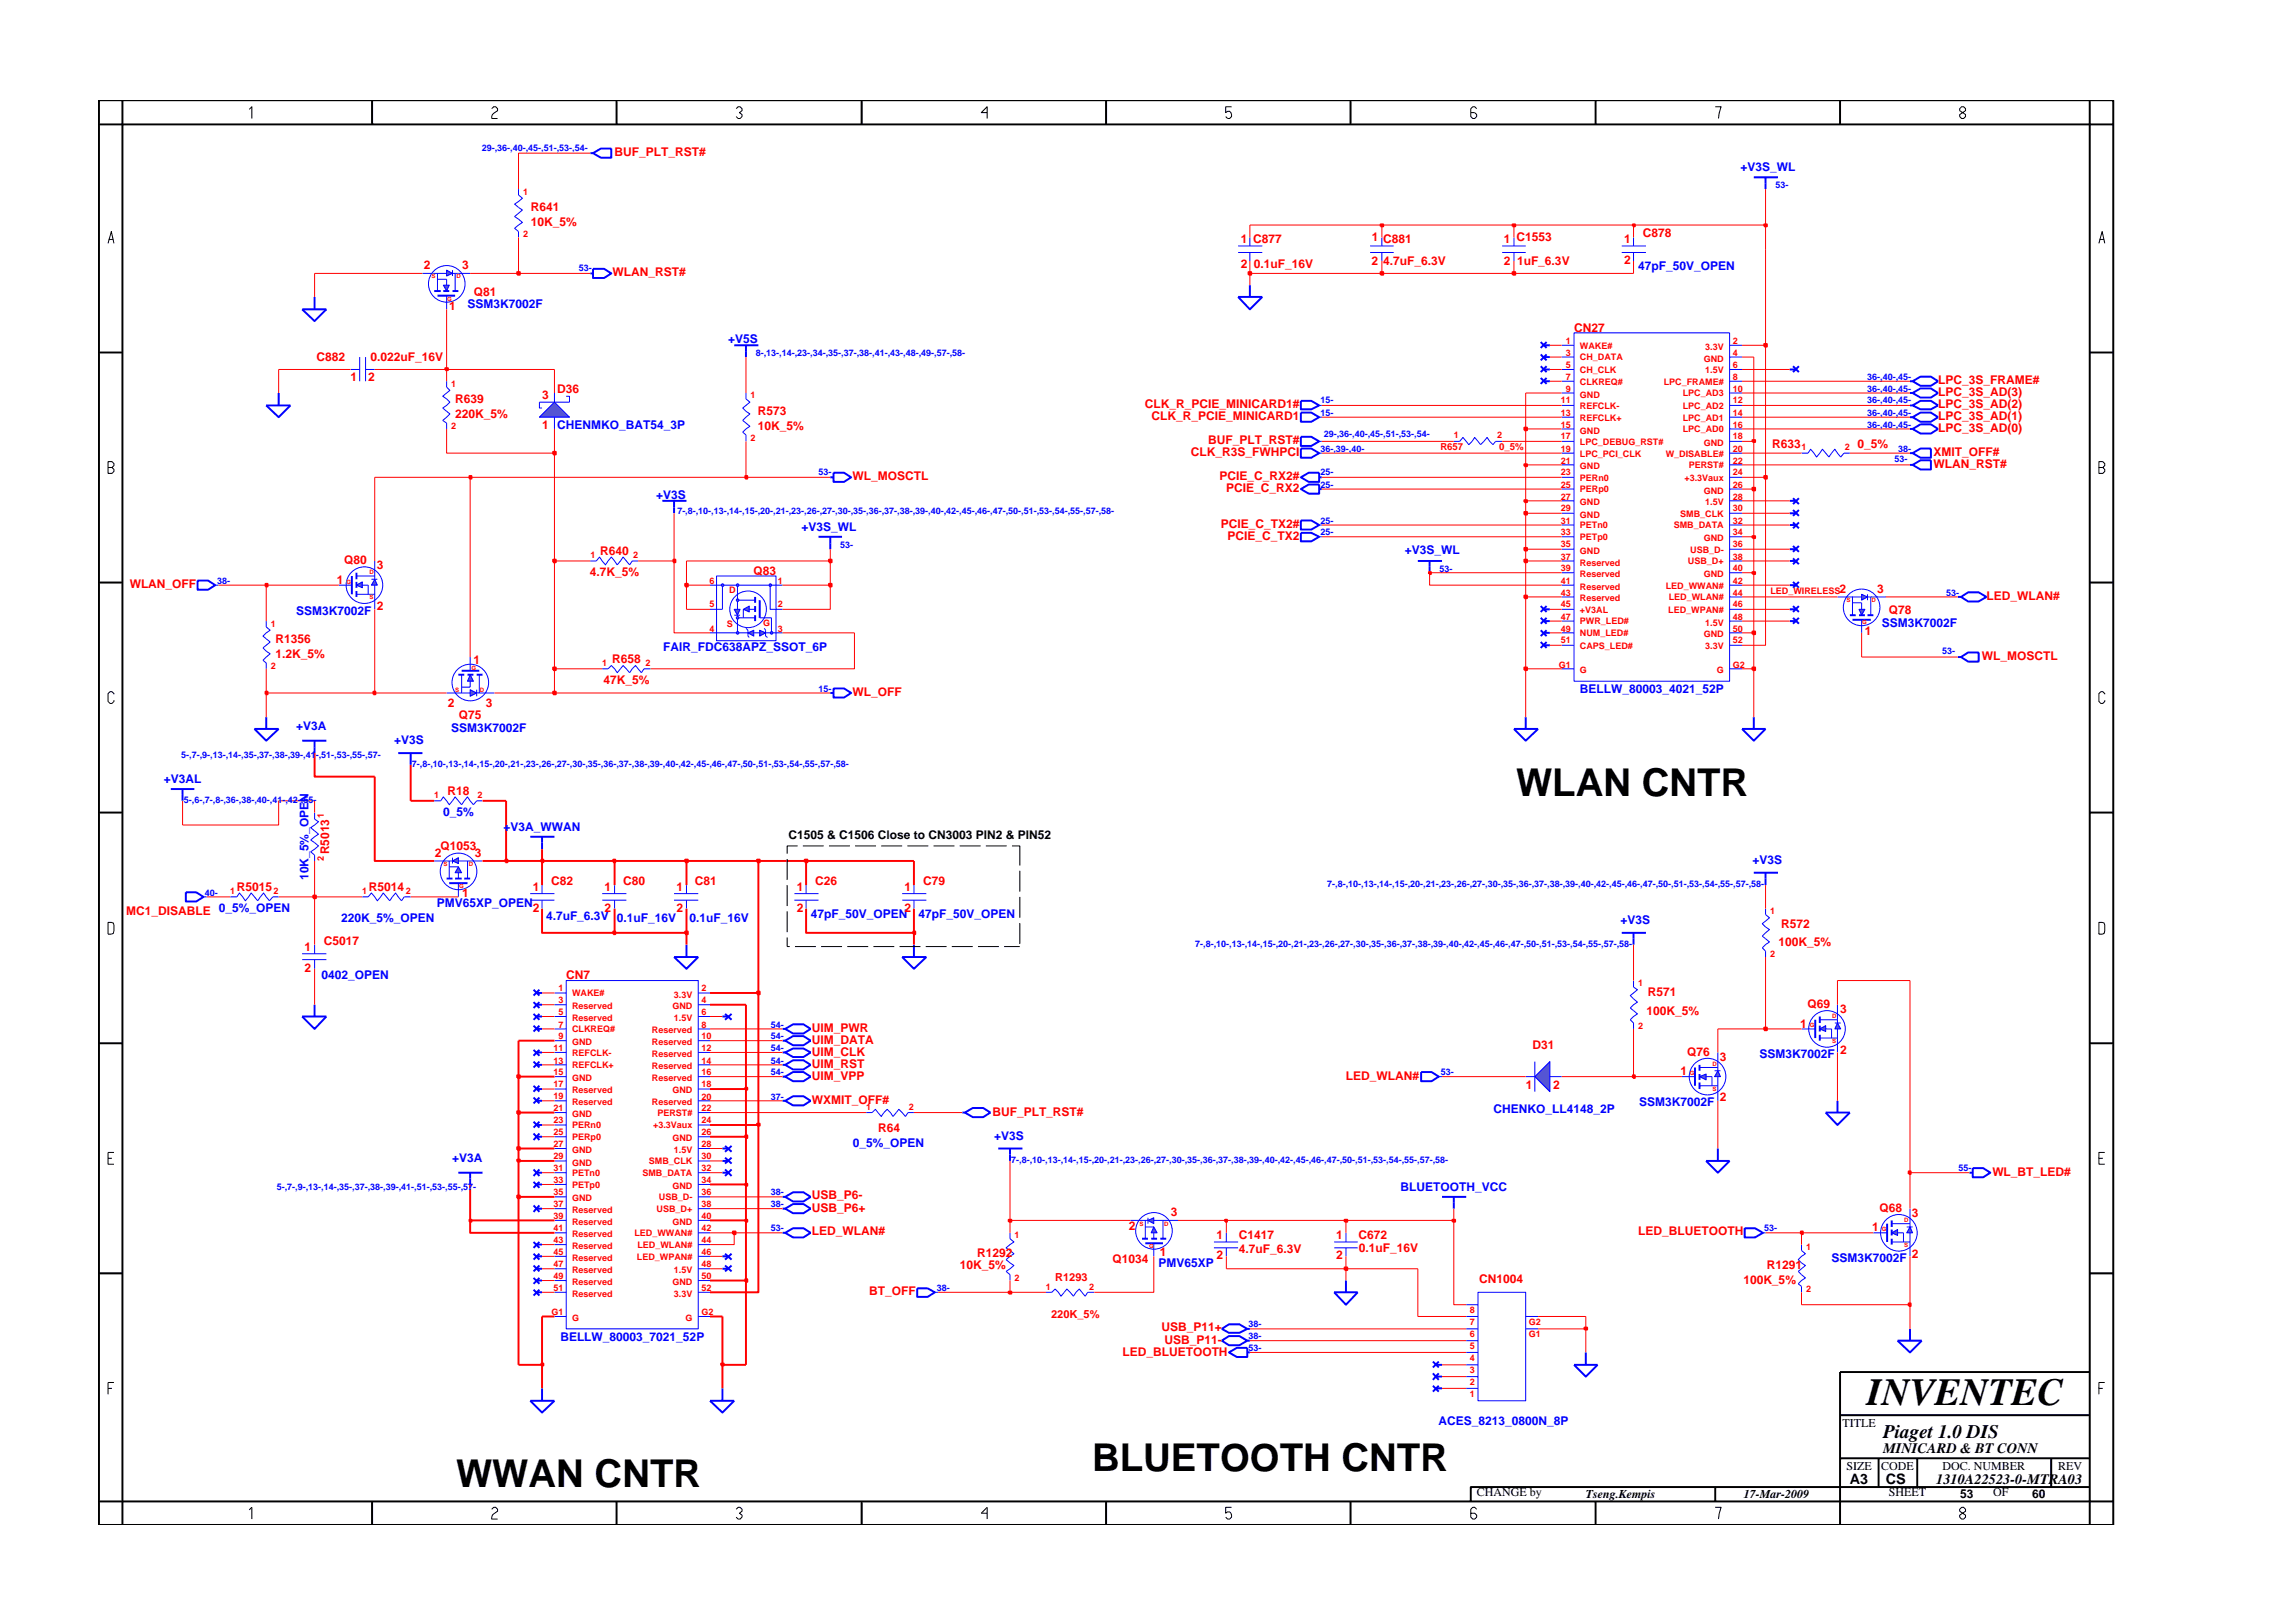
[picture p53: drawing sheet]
<svg xmlns="http://www.w3.org/2000/svg" width="297mm" height="210mm" viewBox="0 0 297 210" stroke-linecap="round" stroke-linejoin="round" font-family="sans-serif">
<defs><g id="words">
<g font-size="5">
<text x="196.4" y="103.1">WLAN CNTR</text>
<text x="241.8" y="182">INVENTEC</text>
<text x="141.5" y="190.6">BLUETOOTH CNTR</text>
<text x="59.1" y="192.6">WWAN CNTR</text>
</g>
<text font-size="2.5" x="244" y="186.3">Piaget 1.0 DIS</text>
<g font-size="1.9">
<text x="244" y="188.2">MINICARD &amp; BT CONN</text>
<text x="239.6" y="192.2">A3</text>
<text x="244.3" y="192.3">CS</text>
<text x="250.8" y="192.2">1310A22523-0-MTRA03</text>
</g>
<g font-size="1.6" fill="#f00">
<text x="79.6" y="20.3">BUF_PLT_RST#</text>
<text x="68.8" y="27.3">R641</text>
<text x="68.8" y="29.2">10K_5%</text>
<text x="54.9" y="34.8">2</text>
<text x="59.9" y="34.8">3</text>
<text x="79.4" y="35.7">WLAN_RST#</text>
<text x="160.7" y="31.5">1 C877</text>
<text x="160.7" y="34.7">2</text>
<text x="162.4" y="34.7">0.1uF_16V</text>
<text x="177.7" y="34.3">2</text>
<text x="177.7" y="31.2">1 C881</text>
<text x="179.2" y="34.3">4.7uF_6.3V</text>
<text x="194.8" y="34.3">2</text>
<text x="194.8" y="31.5">1 C1553</text>
<text x="196.5" y="34.3">1uF_6.3V</text>
<text x="210.4" y="31.5">1</text>
<text x="210.4" y="34.2">2</text>
<text x="212.8" y="30.7">C878</text>
<text x="58.2" y="40.2">1</text>
<text x="61.4" y="38.4">Q81</text>
<text x="41" y="46.8">C882</text>
<text x="48" y="46.8">0.022uF_16V</text>
<text x="203.9" y="43">CN27</text>
<text x="45.4" y="49.4">1</text>
<text x="47.7" y="49.4">2</text>
<text x="59" y="52.3">R639</text>
<text x="70.2" y="51.7">3</text>
<text x="72.2" y="50.9">D36</text>
<text x="98.2" y="53.8">R573</text>
<text x="148.3" y="52.8">CLK_R_PCIE_MINICARD1#</text>
<text x="251.1" y="49.8">LPC_3S_FRAME#</text>
<text x="251.1" y="51.3">LPC_3S_AD(3)</text>
<text x="251.1" y="52.8">LPC_3S_AD(2)</text>
<text x="59" y="54.2">220K_5%</text>
<text x="70.2" y="55.6">1</text>
<text x="98.2" y="55.7">10K_5%</text>
<text x="149.2" y="54.5">CLK_R_PCIE_MINICARD1</text>
<text x="154.3" y="59.1">CLK_R3S_FWHPCI</text>
<text x="156.5" y="57.5">BUF_PLT_RST#</text>
<text x="229.6" y="58">R633</text>
<text x="240.6" y="58">0_5%</text>
<text x="250.5" y="59.1">XMIT_OFF#</text>
<text x="251.1" y="54.5">LPC_3S_AD(1)</text>
<text x="251.1" y="56">LPC_3S_AD(0)</text>
<text x="110.4" y="62.2">WL_MOSCTL</text>
<text x="158" y="62.2">PCIE_C_RX2#</text>
<text x="158.8" y="63.8">PCIE_C_RX2</text>
<text x="250.5" y="60.6">WLAN_RST#</text>
<text x="77.8" y="71.9">R640</text>
<text x="158.2" y="68.4">PCIE_C_TX2#</text>
<text x="159" y="70">PCIE_C_TX2</text>
<text x="16.8" y="76.2">WLAN_OFF</text>
<text x="43.6" y="75.6">1</text>
<text x="44.6" y="73.1">Q80</text>
<text x="48.8" y="73.8">3</text>
<text x="76.4" y="74.6">4.7K_5%</text>
<text x="97.6" y="74.5">Q83</text>
<text x="238.3" y="76.8">2</text>
<text x="243.2" y="76.8">3</text>
<text x="257.3" y="77.7">LED_WLAN#</text>
<text x="35.7" y="83.3">R1356</text>
<text x="48.8" y="79">2</text>
<text x="241.6" y="82.2">1</text>
<text x="244.7" y="79.6">Q78</text>
<text x="35.7" y="85.2">1.2K_5%</text>
<text x="61.3" y="86">1</text>
<text x="78.2" y="88.6">47K_5%</text>
<text x="79.3" y="85.9">R658</text>
<text x="256.7" y="85.5">WL_MOSCTL</text>
<text x="58" y="91.6">2</text>
<text x="59.4" y="93.2">Q75</text>
<text x="62.9" y="91.6">3</text>
<text x="110.4" y="90.2">WL_OFF</text>
<text x="58" y="103">R18</text>
<text x="42.7" y="110.7" transform="rotate(-90 42.7 110.7)">R5013</text>
<text x="56.3" y="111">2</text>
<text x="57" y="110.1">Q1053</text>
<text x="61.5" y="111">3</text>
<text x="16.3" y="118.5">MC1_DISABLE</text>
<text x="30.7" y="115.4">R5015</text>
<text x="47.8" y="115.4">R5014</text>
<text x="59.9" y="116.3">1</text>
<text x="69" y="115.4">1</text>
<text x="69" y="118.1">2</text>
<text x="71.4" y="114.6">C82</text>
<text x="78.3" y="115.4">1</text>
<text x="78.3" y="118.1">2</text>
<text x="80.7" y="114.6">C80</text>
<text x="87.6" y="115.4">1</text>
<text x="87.6" y="118.1">2</text>
<text x="90" y="114.6">C81</text>
<text x="103.2" y="115.4">1</text>
<text x="103.2" y="118.1">2</text>
<text x="105.6" y="114.6">C26</text>
<text x="117.2" y="115.4">1</text>
<text x="117.2" y="118.1">2</text>
<text x="119.6" y="114.6">C79</text>
<text x="39.5" y="123.2">1</text>
<text x="39.5" y="125.9">2</text>
<text x="41.9" y="122.4">C5017</text>
<text x="230.4" y="122.5">100K_5%</text>
<text x="230.7" y="120.2">R572</text>
<text x="73.3" y="126.9">CN7</text>
<text x="213.3" y="131.4">100K_5%</text>
<text x="213.5" y="129.1">R571</text>
<text x="234.2" y="130.6">Q69</text>
<text x="238.4" y="131.3">3</text>
<text x="105.2" y="135.2">UIM_DATA</text>
<text x="105.2" y="136.8">UIM_CLK</text>
<text x="105.2" y="133.7">UIM_PWR</text>
<text x="198.5" y="135.9">D31</text>
<text x="218.6" y="136.8">Q76</text>
<text x="222.8" y="137.4">3</text>
<text x="233.2" y="133.1">1</text>
<text x="238.4" y="136.5">2</text>
<text x="105.2" y="138.4">UIM_RST</text>
<text x="105.2" y="139.9">UIM_VPP</text>
<text x="105.2" y="143">WXMIT_OFF#</text>
<text x="174.3" y="139.9">LED_WLAN#</text>
<text x="197.6" y="141.1">1</text>
<text x="201.2" y="141.1">2</text>
<text x="217.7" y="139.3">1</text>
<text x="222.8" y="142.7">2</text>
<text x="113.8" y="146.7">R64</text>
<text x="128.6" y="144.5">BUF_PLT_RST#</text>
<text x="105.2" y="155.4">USB_P6-</text>
<text x="258.1" y="152.3">WL_BT_LED#</text>
<text x="105.2" y="160">LED_WLAN#</text>
<text x="105.2" y="157">USB_P6+</text>
<text x="146.2" y="159.3">2</text>
<text x="151.7" y="157.5">3</text>
<text x="157.6" y="160.5">1</text>
<text x="160.5" y="160.4">C1417</text>
<text x="173.1" y="160.5">1</text>
<text x="176" y="160.4">C672</text>
<text x="212.2" y="160">LED_BLUETOOTH</text>
<text x="242.5" y="159.5">1</text>
<text x="243.5" y="157">Q68</text>
<text x="247.7" y="157.7">3</text>
<text x="112.6" y="167.8">BT_OFF</text>
<text x="124.3" y="164.4">10K_5%</text>
<text x="126.6" y="162.8">R1292</text>
<text x="144.1" y="163.7">Q1034</text>
<text x="150.2" y="162.7">1</text>
<text x="157.6" y="163.2">2</text>
<text x="160.5" y="162.3">4.7uF_6.3V</text>
<text x="173.1" y="163.2">2</text>
<text x="176" y="162.2">0.1uF_16V</text>
<text x="191.6" y="166.2">CN1004</text>
<text x="225.8" y="166.3">100K_5%</text>
<text x="228.9" y="164.4">R1291</text>
<text x="247.7" y="162.9">2</text>
<text x="150.5" y="172.5">USB_P11+</text>
<text x="145.4" y="175.6">LED_BLUETOOTH</text>
<text x="150.8" y="174.1">USB_P11-</text>
</g>
<g font-size="1.6" fill="#00f">
<text x="225.5" y="22.1">+V3S_WL</text>
<text x="212.2" y="35">47pF_50V_OPEN</text>
<text x="60.5" y="39.9">SSM3K7002F</text>
<text x="94.3" y="44.4">+V5S</text>
<text x="72.2" y="55.6">CHENMKO_BAT54_3P</text>
<text x="85" y="64.6">+V3S</text>
<text x="103.8" y="68.9">+V3S_WL</text>
<text x="182" y="71.8">+V3S_WL</text>
<text x="38.4" y="79.6">SSM3K7002F</text>
<text x="243.8" y="81.2">SSM3K7002F</text>
<text x="85.9" y="84.4">FAIR_FDC638APZ_SSOT_6P</text>
<text x="204.7" y="89.8">BELLW_80003_4021_52P</text>
<text x="38.3" y="94.6">+V3A</text>
<text x="58.4" y="94.9">SSM3K7002F</text>
<text x="21.2" y="101.5">+V3AL</text>
<text x="51" y="96.4">+V3S</text>
<text x="57.4" y="105.7">0_5%</text>
<text x="65.2" y="107.6">+V3A_WWAN</text>
<text x="227" y="111.9">+V3S</text>
<text x="28.3" y="118.1">0_5%_OPEN</text>
<text x="39.9" y="114" transform="rotate(-90 39.9 114)">10K_5%_OPEN</text>
<text x="44.2" y="119.5">220K_5%_OPEN</text>
<text x="56.6" y="117.5">PMV65XP_OPEN</text>
<text x="70.7" y="119.1">4.7uF_6.3V</text>
<text x="79.9" y="119.4">0.1uF_16V</text>
<text x="89.3" y="119.5">0.1uF_16V</text>
<text x="105" y="118.9">47pF_50V_OPEN</text>
<text x="119" y="118.9">47pF_50V_OPEN</text>
<text x="209.9" y="119.7">+V3S</text>
<text x="41.6" y="126.8">0402_OPEN</text>
<text x="227.9" y="137.1">SSM3K7002F</text>
<text x="212.4" y="143.3">SSM3K7002F</text>
<text x="110.5" y="148.5">0_5%_OPEN</text>
<text x="128.8" y="147.7">+V3S</text>
<text x="193.5" y="144.2">CHENKO_LL4148_2P</text>
<text x="58.6" y="150.6">+V3A</text>
<text x="181.4" y="154.3">BLUETOOTH_VCC</text>
<text x="150.1" y="164.1">PMV65XP</text>
<text x="237.2" y="163.4">SSM3K7002F</text>
<text x="72.6" y="173.7">BELLW_80003_7021_52P</text>
<text x="186.3" y="184.6">ACES_8213_0800N_8P</text>
</g>
<g font-size="1.6">
<text x="102.1" y="108.6">C1505 &amp; C1506 Close to CN3003 PIN2 &amp; PIN52</text>
<text x="238.7" y="184.8">TITLE</text>
<text x="239.2" y="190.4">SIZE</text>
<text x="243.7" y="190.4">CODE</text>
<text x="251.6" y="190.4">DOC. NUMBER</text>
<text x="266.6" y="190.4">REV</text>
<text x="191.3" y="193.9">CHANGE by</text>
<text x="205.4" y="194.1">Tseng.Kempis</text>
<text x="225.9" y="194.1">17-Mar-2009</text>
<text x="244.7" y="193.9">SHEET</text>
<text x="253.9" y="194.1">53</text>
<text x="258.2" y="193.9">OF</text>
<text x="263.3" y="194.1">60</text>
</g>
<g font-size="1.4" fill="#f00">
<text x="136.7" y="165.9">R1293</text>
<text x="136.2" y="170.7">220K_5%</text>
</g>
<g font-size="1.2" fill="#00f">
<text x="62.4" y="19.5">29-,36-,40-,45-,51-,53-,54-</text>
<text x="230" y="24.4">53-</text>
<text x="75" y="35.2">53-</text>
<text x="97.9" y="46.1">8-,13-,14-,23-,34-,35-,37-,38-,41-,43-,48-,49-,57-,58-</text>
<text x="171.1" y="53.9">15-</text>
<text x="171.1" y="52.3">15-</text>
<text x="241.9" y="49.2">36-,40-,45-</text>
<text x="241.9" y="53.9">36-,40-,45-</text>
<text x="241.9" y="50.7">36-,40-,45-</text>
<text x="241.9" y="52.3">36-,40-,45-</text>
<text x="171.1" y="58.5">36-,39-,40-</text>
<text x="171.5" y="56.7">29-,36-,40-,45-,51-,53-,54-</text>
<text x="241.9" y="55.4">36-,40-,45-</text>
<text x="245.4" y="59.9">53-</text>
<text x="245.9" y="58.5">38-</text>
<text x="106" y="61.6">53-</text>
<text x="171.1" y="61.6">25-</text>
<text x="171.1" y="63.2">25-</text>
<text x="87.7" y="66.6">7-,8-,10-,13-,14-,15-,20-,21-,23-,26-,27-,30-,35-,36-,37-,38-,39-,40-,42-,45-,46-,47-,50-,51-,53-,54-,55-,57-,58-</text>
<text x="108.8" y="71">53-</text>
<text x="171.1" y="69.4">25-</text>
<text x="171.1" y="67.8">25-</text>
<text x="28.1" y="75.6">38-</text>
<text x="186.5" y="74.1">53-</text>
<text x="252.1" y="77.2">53-</text>
<text x="106" y="89.6">15-</text>
<text x="251.6" y="84.8">53-</text>
<text x="23.5" y="98.2">5-,7-,9-,13-,14-,35-,37-,38-,39-,41-,51-,53-,55-,57-</text>
<text x="53.4" y="99.4">7-,8-,10-,13-,14-,15-,20-,21-,23-,26-,27-,30-,35-,36-,37-,38-,39-,40-,42-,45-,46-,47-,50-,51-,53-,54-,55-,57-,58-</text>
<text x="23.8" y="104">5-,6-,7-,8-,36-,38-,40-,41-,42-,55-</text>
<text x="26.5" y="116">40-</text>
<text x="171.9" y="115">7-,8-,10-,13-,14-,15-,20-,21-,23-,26-,27-,30-,35-,36-,37-,38-,39-,40-,42-,45-,46-,47-,50-,51-,53-,54-,55-,57-,58-</text>
<text x="154.8" y="122.7">7-,8-,10-,13-,14-,15-,20-,21-,23-,26-,27-,30-,35-,36-,37-,38-,39-,40-,42-,45-,46-,47-,50-,51-,53-,54-,55-,57-,58-</text>
<text x="99.9" y="137.8">54-</text>
<text x="99.9" y="136.2">54-</text>
<text x="99.9" y="133.1">54-</text>
<text x="99.9" y="134.6">54-</text>
<text x="99.9" y="139.3">54-</text>
<text x="99.9" y="142.4">37-</text>
<text x="186.6" y="139.3">53-</text>
<text x="35.8" y="154.2">5-,7-,9-,13-,14-,35-,37-,38-,39-,41-,51-,53-,55-,57-</text>
<text x="99.9" y="154.8">38-</text>
<text x="131" y="150.7">7-,8-,10-,13-,14-,15-,20-,21-,23-,26-,27-,30-,35-,36-,37-,38-,39-,40-,42-,45-,46-,47-,50-,51-,53-,54-,55-,57-,58-</text>
<text x="253.7" y="151.8">55-</text>
<text x="99.9" y="156.4">38-</text>
<text x="99.9" y="159.5">53-</text>
<text x="228.5" y="159.5">53-</text>
<text x="121.4" y="167.2">38-</text>
<text x="161.7" y="173.5">38-</text>
<text x="161.7" y="171.9">38-</text>
<text x="161.7" y="175">53-</text>
</g>
<g font-size="1.2" fill="#f00">
<text x="67.8" y="25.2">1</text>
<text x="67.8" y="30.8">2</text>
<text x="202.8" y="44.6">1</text>
<text x="202.8" y="47.6">5</text>
<text x="202.8" y="46.1">3</text>
<text x="204.7" y="46.7">CH_DATA</text>
<text x="204.7" y="45.2">WAKE#</text>
<text x="220.7" y="46.8">GND</text>
<text x="220.9" y="45.3">3.3V</text>
<text x="224.5" y="46.1">4</text>
<text x="224.5" y="47.6">6</text>
<text x="224.5" y="44.6">2</text>
<text x="58.4" y="50.1">1</text>
<text x="97.2" y="51.6">1</text>
<text x="202.2" y="53.9">13</text>
<text x="202.2" y="52.3">11</text>
<text x="202.8" y="50.7">9</text>
<text x="202.8" y="49.2">7</text>
<text x="204.7" y="51.5">GND</text>
<text x="204.7" y="48.3">CH_CLK</text>
<text x="204.7" y="49.8">CLKREQ#</text>
<text x="204.7" y="53">REFCLK-</text>
<text x="215.5" y="49.8">LPC_FRAME#</text>
<text x="218" y="53">LPC_AD2</text>
<text x="218" y="51.4">LPC_AD3</text>
<text x="220.9" y="48.4">1.5V</text>
<text x="224.5" y="53.9">14</text>
<text x="224.5" y="52.3">12</text>
<text x="224.5" y="50.7">10</text>
<text x="224.5" y="49.2">8</text>
<text x="58.4" y="55.6">2</text>
<text x="97.2" y="57.2">2</text>
<text x="186.6" y="58.3">R657</text>
<text x="188.3" y="56.8">1</text>
<text x="193.9" y="56.8">2</text>
<text x="194.2" y="58.3">0_5%</text>
<text x="202.2" y="56.9">17</text>
<text x="202.2" y="58.5">19</text>
<text x="202.2" y="55.4">15</text>
<text x="204.7" y="54.5">REFCLK+</text>
<text x="204.7" y="57.6">LPC_DEBUG_RST#</text>
<text x="204.7" y="59.1">LPC_PCI_CLK</text>
<text x="204.7" y="56.2">GND</text>
<text x="215.8" y="59.1">W_DISABLE#</text>
<text x="218" y="56">LPC_AD0</text>
<text x="218" y="54.5">LPC_AD1</text>
<text x="220.7" y="57.8">GND</text>
<text x="224.5" y="55.4">16</text>
<text x="224.5" y="58.5">20</text>
<text x="224.5" y="56.9">18</text>
<text x="233.4" y="58.3">1</text>
<text x="239" y="58.3">2</text>
<text x="202.2" y="64.7">27</text>
<text x="202.2" y="63.2">25</text>
<text x="202.2" y="61.6">23</text>
<text x="202.2" y="60.1">21</text>
<text x="204.7" y="65.5">GND</text>
<text x="204.7" y="63.8">PERp0</text>
<text x="204.7" y="62.3">PERn0</text>
<text x="204.7" y="60.8">GND</text>
<text x="218.2" y="62.3">+3.3Vaux</text>
<text x="218.8" y="60.7">PERST#</text>
<text x="220.7" y="64">GND</text>
<text x="220.9" y="65.5">1.5V</text>
<text x="224.5" y="64.7">28</text>
<text x="224.5" y="63.2">26</text>
<text x="224.5" y="60.1">22</text>
<text x="224.5" y="61.6">24</text>
<text x="202.2" y="66.2">29</text>
<text x="202.2" y="70.9">35</text>
<text x="202.2" y="67.8">31</text>
<text x="202.2" y="69.4">33</text>
<text x="204.7" y="67.1">GND</text>
<text x="204.7" y="71.7">GND</text>
<text x="204.7" y="68.5">PETn0</text>
<text x="204.7" y="70">PETp0</text>
<text x="216.8" y="68.5">SMB_DATA</text>
<text x="217.7" y="66.9">SMB_CLK</text>
<text x="219" y="71.6">USB_D-</text>
<text x="220.7" y="70.1">GND</text>
<text x="224.5" y="69.4">34</text>
<text x="224.5" y="70.9">36</text>
<text x="224.5" y="66.2">30</text>
<text x="224.5" y="67.8">32</text>
<text x="76.5" y="72.3">1</text>
<text x="82" y="72.3">2</text>
<text x="91.9" y="75.6">6</text>
<text x="94.4" y="76.8">D</text>
<text x="100.8" y="75.6">1</text>
<text x="202.2" y="72.5">37</text>
<text x="202.2" y="74">39</text>
<text x="202.2" y="75.6">41</text>
<text x="202.2" y="77.2">43</text>
<text x="204.7" y="73.3">Reserved</text>
<text x="204.7" y="74.8">Reserved</text>
<text x="204.7" y="76.4">Reserved</text>
<text x="204.7" y="77.9">Reserved</text>
<text x="215.8" y="76.2">LED_WWAN#</text>
<text x="216.2" y="77.8">LED_WLAN#</text>
<text x="218.7" y="73.1">USB_D+</text>
<text x="220.7" y="74.8">GND</text>
<text x="224.5" y="74">40</text>
<text x="224.5" y="77.2">44</text>
<text x="224.5" y="72.5">38</text>
<text x="224.5" y="75.6">42</text>
<text x="229.3" y="76.9">LED_WIRELESS</text>
<text x="35.1" y="81.2">1</text>
<text x="91.9" y="78.7">5</text>
<text x="91.9" y="81.8">4</text>
<text x="94.2" y="81.2">S</text>
<text x="98.9" y="81.1">G</text>
<text x="100.8" y="81.8">3</text>
<text x="100.8" y="78.7">2</text>
<text x="202.2" y="83.3">51</text>
<text x="202.2" y="80.3">47</text>
<text x="202.2" y="81.8">49</text>
<text x="202.2" y="78.7">45</text>
<text x="204.7" y="80.9">PWR_LED#</text>
<text x="204.7" y="82.4">NUM_LED#</text>
<text x="204.7" y="79.4">+V3AL</text>
<text x="216.1" y="79.4">LED_WPAN#</text>
<text x="220.7" y="82.6">GND</text>
<text x="220.9" y="81.1">1.5V</text>
<text x="224.5" y="78.7">46</text>
<text x="224.5" y="80.3">48</text>
<text x="224.5" y="81.8">50</text>
<text x="224.5" y="83.3">52</text>
<text x="35.1" y="86.6">2</text>
<text x="78" y="86.3">1</text>
<text x="83.6" y="86.3">2</text>
<text x="201.9" y="86.5">G1</text>
<text x="204.7" y="84">CAPS_LED#</text>
<text x="204.7" y="87.2">G</text>
<text x="220.9" y="84.1">3.3V</text>
<text x="222.4" y="87.2">G</text>
<text x="224.5" y="86.5">G2</text>
<text x="41.9" y="105.9" transform="rotate(-90 41.9 105.9)">1</text>
<text x="56.2" y="103.4">1</text>
<text x="61.9" y="103.4">2</text>
<text x="41.9" y="111.5" transform="rotate(-90 41.9 111.5)">2</text>
<text x="29.8" y="115.8">1</text>
<text x="35.4" y="115.8">2</text>
<text x="46.9" y="115.8">1</text>
<text x="52.6" y="115.8">2</text>
<text x="229.3" y="118.4">1</text>
<text x="229.3" y="124">2</text>
<text x="72.4" y="128.4">1</text>
<text x="72.4" y="130">3</text>
<text x="72.4" y="131.5">5</text>
<text x="74.1" y="129.1">WAKE#</text>
<text x="74.1" y="130.8">Reserved</text>
<text x="87.1" y="130.8">GND</text>
<text x="87.3" y="129.2">3.3V</text>
<text x="90.9" y="128.4">2</text>
<text x="90.9" y="130">4</text>
<text x="90.9" y="131.5">6</text>
<text x="212.2" y="127.7">1</text>
<text x="71.7" y="137.8">13</text>
<text x="71.7" y="136.2">11</text>
<text x="72.4" y="133.1">7</text>
<text x="72.4" y="134.6">9</text>
<text x="74.1" y="135.4">GND</text>
<text x="74.1" y="133.7">CLKREQ#</text>
<text x="74.1" y="136.8">REFCLK-</text>
<text x="74.1" y="132.3">Reserved</text>
<text x="84.4" y="135.4">Reserved</text>
<text x="84.4" y="136.9">Reserved</text>
<text x="84.4" y="133.9">Reserved</text>
<text x="87.3" y="132.3">1.5V</text>
<text x="90.9" y="134.6">10</text>
<text x="90.9" y="136.2">12</text>
<text x="90.9" y="133.1">8</text>
<text x="90.9" y="137.8">14</text>
<text x="212.2" y="133.3">2</text>
<text x="71.7" y="144">21</text>
<text x="71.7" y="139.3">15</text>
<text x="71.7" y="140.8">17</text>
<text x="71.7" y="142.4">19</text>
<text x="74.1" y="138.4">REFCLK+</text>
<text x="74.1" y="140.1">GND</text>
<text x="74.1" y="141.6">Reserved</text>
<text x="74.1" y="143.2">Reserved</text>
<text x="84.4" y="143.2">Reserved</text>
<text x="84.4" y="138.5">Reserved</text>
<text x="84.4" y="140.1">Reserved</text>
<text x="87.1" y="141.6">GND</text>
<text x="90.9" y="142.4">20</text>
<text x="90.9" y="144">22</text>
<text x="90.9" y="139.3">16</text>
<text x="90.9" y="140.8">18</text>
<text x="112.2" y="143.8">1</text>
<text x="117.7" y="143.8">2</text>
<text x="71.7" y="148.6">27</text>
<text x="71.7" y="145.5">23</text>
<text x="71.7" y="147.1">25</text>
<text x="74.1" y="149.4">GND</text>
<text x="74.1" y="146.2">PERn0</text>
<text x="74.1" y="147.7">PERp0</text>
<text x="74.1" y="144.7">GND</text>
<text x="84.6" y="146.2">+3.3Vaux</text>
<text x="85.2" y="144.6">PERST#</text>
<text x="87.1" y="147.9">GND</text>
<text x="87.3" y="149.4">1.5V</text>
<text x="90.9" y="145.5">24</text>
<text x="90.9" y="148.6">28</text>
<text x="90.9" y="147.1">26</text>
<text x="71.7" y="151.8">31</text>
<text x="71.7" y="153.3">33</text>
<text x="71.7" y="150.1">29</text>
<text x="71.7" y="154.8">35</text>
<text x="74.1" y="153.9">PETp0</text>
<text x="74.1" y="151">GND</text>
<text x="74.1" y="152.4">PETn0</text>
<text x="74.1" y="155.6">GND</text>
<text x="83.2" y="152.4">SMB_DATA</text>
<text x="84.1" y="150.8">SMB_CLK</text>
<text x="85.4" y="155.5">USB_D-</text>
<text x="87.1" y="154">GND</text>
<text x="90.9" y="150.1">30</text>
<text x="90.9" y="151.8">32</text>
<text x="90.9" y="154.8">36</text>
<text x="90.9" y="153.3">34</text>
<text x="71.7" y="159.5">41</text>
<text x="71.7" y="161.1">43</text>
<text x="71.7" y="156.4">37</text>
<text x="71.7" y="157.9">39</text>
<text x="74.1" y="160.3">Reserved</text>
<text x="74.1" y="161.8">Reserved</text>
<text x="74.1" y="157.2">Reserved</text>
<text x="74.1" y="158.7">Reserved</text>
<text x="82.2" y="160.1">LED_WWAN#</text>
<text x="82.6" y="161.7">LED_WLAN#</text>
<text x="85.1" y="157">USB_D+</text>
<text x="87.1" y="158.7">GND</text>
<text x="90.9" y="156.4">38</text>
<text x="90.9" y="161.1">44</text>
<text x="90.9" y="159.5">42</text>
<text x="90.9" y="157.9">40</text>
<text x="131.4" y="160.3">1</text>
<text x="234" y="161.9">1</text>
<text x="71.7" y="165.7">49</text>
<text x="71.7" y="162.6">45</text>
<text x="71.7" y="164.2">47</text>
<text x="71.7" y="167.2">51</text>
<text x="74.1" y="166.5">Reserved</text>
<text x="74.1" y="163.3">Reserved</text>
<text x="74.1" y="165">Reserved</text>
<text x="82.5" y="163.2">LED_WPAN#</text>
<text x="87.1" y="166.5">GND</text>
<text x="87.3" y="165">1.5V</text>
<text x="90.9" y="162.6">46</text>
<text x="90.9" y="165.7">50</text>
<text x="90.9" y="164.2">48</text>
<text x="90.9" y="167.2">52</text>
<text x="131.4" y="165.9">2</text>
<text x="135.5" y="167.1">1</text>
<text x="141.1" y="167.1">2</text>
<text x="234" y="167.4">2</text>
<text x="71.5" y="170.4">G1</text>
<text x="74.1" y="171.1">G</text>
<text x="74.1" y="168">Reserved</text>
<text x="87.3" y="168">3.3V</text>
<text x="88.8" y="171.1">G</text>
<text x="90.9" y="170.4">G2</text>
<text x="190.4" y="173.2">6</text>
<text x="190.4" y="171.6">7</text>
<text x="190.4" y="170.1">8</text>
<text x="198.1" y="173.2">G1</text>
<text x="198.1" y="171.6">G2</text>
<text x="190.4" y="174.7">5</text>
<text x="190.4" y="179.4">2</text>
<text x="190.4" y="177.9">3</text>
<text x="190.4" y="176.3">4</text>
<text x="190.4" y="181">1</text>
</g>
<g font-size=".8" fill="#f00">
<text x="55.9" y="36.1">S</text>
<text x="57.9" y="38.9">G</text>
<text x="59.1" y="36.1">D</text>
<text x="44.9" y="75.6">G</text>
<text x="47.9" y="77.6">S</text>
<text x="47.9" y="74.4">D</text>
<text x="239.2" y="78">S</text>
<text x="241.2" y="80.8">G</text>
<text x="242.4" y="78">D</text>
<text x="59" y="89.6">S</text>
<text x="61.1" y="86.9">G</text>
<text x="62.2" y="89.6">D</text>
<text x="57.4" y="112.2">S</text>
<text x="60.7" y="112.2">D</text>
<text x="59.5" y="115">G</text>
<text x="237.3" y="131.9">D</text>
<text x="234.5" y="133.1">G</text>
<text x="237.3" y="135.1">S</text>
<text x="218.9" y="139.3">G</text>
<text x="221.9" y="141.4">S</text>
<text x="221.9" y="138.2">D</text>
<text x="147.6" y="158.8">S</text>
<text x="148.9" y="161.7">G</text>
<text x="150.8" y="158.8">D</text>
<text x="243.8" y="159.5">G</text>
<text x="246.7" y="158.3">D</text>
<text x="246.7" y="161.5">S</text>
</g>
</g></defs>
<g fill="none" stroke="#00f" stroke-width=".25">
<path d="M168.5 58.1h1.4l1 .6-1 .6h-1.4zM199.6 45.9l.7 .8M199.6 44.3l.7 .8M200 46.3h.8M200 44.7h.8M200.3 45.9l-.7 .8M200.3 44.3l-.7 .8M247.4 58.7h.4M247.8 58.7l1-.6h1.3v1.2h-1.3zM183.7 72.7h3.1M185.2 72.7v1.5M247.4 60.2h.4"/>
<path d="M247.8 60.2l1-.6h1.3v1.2h-1.3zM69.1 137.5l.8 .8M69.1 128.2l.8 .8M69.5 138h.7M69.5 128.6h.7M69.9 137.5l-.8 .8M69.9 128.2l-.8 .8M255.1 151.9h.5M255.6 151.3h1.3l.9 .6-.9 .6h-1.3zM69.1 167.1l.8 .7M69.5 167.4h.7M69.9 167.1l-.8 .7"/>
<path d="M70.2 179.9v1.6M159.2 175.2l1-.6h1.4v1.2h-1.4zM161.6 175.2h.3M245.8 173.7h3.1l-1.5 1.5zM247.4 172.2v1.5M68.7 181.5h3.1l-1.6 1.5z"/>
</g>
<g fill="none" stroke="#00f" stroke-width=".13">
<path d="M67.2 24.5v.8l.5 .4-1 .7 1 .8-1 .9 1 .7-1 .8 .5 .4v.8M177.5 31.9h3M177.5 32.7h3M179 30.8v1.1M179 32.7v1.1M57.9 49.4v.8l.4 .4-1 .7 1 .8-1 .8 1 .7-1 .9 .6 .3v.8M170.9 58.7h.3M92.8 74.6h7.7v8.4h-7.7zM96.6 82h4.8M87.3 116.6h3.2M87.3 115.8h3.2M88.9 114.7v1.1"/>
<path d="M88.9 116.6v1.1M158.9 159.7v1.2M157.3 161.7h3.1M157.3 160.9h3.1M158.9 161.7v1.1"/>
</g>
<path d="M98.4 81.6l.8 .4-.8 .4z" fill="#3c3cc8"/>
<path d="M98.4 81.6l.8 .4-.8 .4z" fill="none" stroke="#00f" stroke-width=".13"/>
<path d="M96.9 82l.7-.4v.8z" fill="#3c3cc8"/>
<path d="M96.9 82l.7-.4v.8zM96.9 81.6v.8M99.2 81.6v.8" fill="none" stroke="#00f" stroke-width=".13"/>
<path d="M98.4 77.8v2.2" fill="none" stroke="#00f" stroke-width=".25"/>
<path d="M95.1 78.9h.8l-.4 .8z" fill="#3c3cc8"/>
<path d="M95.1 79.7h.8M95.1 78.9h.8l-.4 .8z" fill="none" stroke="#00f" stroke-width=".13"/>
<path d="M96.3 78.9l.8-.4v.8z" fill="#3c3cc8"/>
<g fill="none" stroke="#00f" stroke-width=".13">
<path d="M92 75.8h9.4M93.6 75.8v3.1h-1.6M95.5 75.8v3.1M95.5 79.7v2.3M95.5 77.8h2.3M96.3 78.9l.8-.4v.8zM96.3 78.9v1.1M97.1 78.9h.7M99.8 75.8v3.1h1.6M92 82h4.6M95.5 80h2.3M98.4 80h1.5v2"/>
<circle cx="96.9" cy="78.9" r="2.37"/>
</g>
<path d="M97.8 77.3v.8M97.8 78.5v.8M97.8 79.7v.8" fill="none" stroke="#00f" stroke-width=".25"/>
<circle cx="95.6" cy="82" r=".17" fill="#3c3cc8"/>
<circle cx="95.6" cy="82" r=".17" fill="none" stroke="#00f" stroke-width=".13"/>
<circle cx="100" cy="82" r=".17" fill="#3c3cc8"/>
<circle cx="100" cy="82" r=".17" fill="none" stroke="#00f" stroke-width=".13"/>
<circle cx="95.6" cy="80" r=".17" fill="#3c3cc8"/>
<circle cx="95.6" cy="80" r=".17" fill="none" stroke="#00f" stroke-width=".13"/>
<circle cx="95.6" cy="77.8" r=".17" fill="#3c3cc8"/>
<circle cx="95.6" cy="77.8" r=".17" fill="none" stroke="#00f" stroke-width=".13"/>
<circle cx="95.6" cy="75.8" r=".17" fill="#3c3cc8"/>
<circle cx="95.6" cy="75.8" r=".17" fill="none" stroke="#00f" stroke-width=".13"/>
<circle cx="93.6" cy="75.8" r=".17" fill="#3c3cc8"/>
<circle cx="93.6" cy="75.8" r=".17" fill="none" stroke="#00f" stroke-width=".13"/>
<circle cx="99.8" cy="75.8" r=".17" fill="#3c3cc8"/>
<g fill="none" stroke="#00f" stroke-width=".13">
<path d="M57.9 38.3v1.8M27.9 75.8h.4M170.9 69.5h.3M34.5 80.5v.7l.5 .4-.9 .8 .9 .8-.9 .7 .9 .8-.9 .8 .4 .4v.7M96.6 81.4l.3 .2M96.9 82.4l.2 .2M99 81.4l.2 .2M99.2 82.4l.2 .2M68.7 115.8h3.1M68.7 116.6h3.1M70.2 114.7v1.1M70.2 116.6v1.1"/>
<path d="M112.2 144.1h.8l.4-.4 .8 .9 .7-.9 .8 .9 .7-.9 .9 .9 .3-.5h.8"/>
<circle cx="99.8" cy="75.8" r=".17"/>
</g>
<path d="M56.7 38.3h2.3M25.6 75.2h1.4l.9 .6-.9 .6h-1.4zM168.5 69h1.4l1 .5-1 .6h-1.4zM93.6 148.8h.7M93.9 148.4l.9 .8M94.8 148.4l-.9 .8" fill="none" stroke="#00f" stroke-width=".25"/>
<path d="M57.9 35l.7 .4-.7 .4z" fill="#3c3cc8"/>
<path d="M57.9 35l.7 .4-.7 .4zM58.6 35v.8" fill="none" stroke="#00f" stroke-width=".13"/>
<path d="M57.4 36.9h.8l-.3 .8z" fill="#3c3cc8"/>
<g fill="none" stroke="#00f" stroke-width=".13">
<path d="M54.7 35.4h3.2M56.7 36.2h1.2v.7M56.7 35.4v2.3M57.4 36.9h.8l-.3 .8zM58.6 35.4h2.3M59 35.4v2.3M43.9 75.8h1.7M76.5 72.7h.7l.5-.5 .7 1 .8-1 .8 1 .7-1 .9 1 .3-.5h.8M170.9 68h.3M186.4 139.5h.4"/>
<circle cx="57.9" cy="36.8" r="2.37"/>
</g>
<path d="M56.2 37.7h.9M57.4 37.7h.8M58.6 37.7h.8M45.6 74.6v2.4M168.5 67.4h1.4l1 .6-1 .6h-1.4zM184.1 138.9h1.3l1 .6-1 .6h-1.3zM101.4 156.6h.3M101.7 156.6l1-.6h1.4l.9 .6-.9 .6h-1.4z" fill="none" stroke="#00f" stroke-width=".25"/>
<path d="M48.5 75l.4 .8h-.8z" fill="#3c3cc8"/>
<path d="M48.1 75h.8M48.5 75l.4 .8h-.8z" fill="none" stroke="#00f" stroke-width=".13"/>
<path d="M46.2 75.8l.7-.4v.7z" fill="#3c3cc8"/>
<g fill="none" stroke="#00f" stroke-width=".13">
<path d="M96.6 50.9v.8l.5 .4-.9 .8 .9 .7-.9 .9 .9 .7-.9 .8 .4 .3v.9M46.2 74.6h2.3M46.2 75.8l.7-.4v.7zM46.2 77h2.3M46.9 75.8h.8v1.2M48.5 72.7v2.3M48.5 75.8v3.1M241.2 80.3v1.7M56.2 103.7h.9l.3-.5 .8 1.1 .8-1.1 .8 1.1 .8-1.1 .7 1.1 .5-.6h.7M121.1 167.4h.4"/>
<circle cx="47.2" cy="75.8" r="2.37"/>
</g>
<g fill="none" stroke="#00f" stroke-width=".25">
<path d="M247.4 49.4h.4M247.8 49.4l1-.6h1.3l1 .6-1 .6h-1.3zM46.2 74.2v.8M46.2 75.4v.7M46.2 76.6v.7M33 94.4h3.1l-1.6 1.6zM34.5 92.9v1.5M240 80.3h2.3M22.1 102.2h3.1M23.7 102.2v1.5M69.1 142.2l.8 .7M69.5 142.6h.7"/>
<path d="M69.9 142.2l-.8 .7M69.1 162.4l.8 .8M69.5 162.8h.7M69.9 162.4l-.8 .8M118.8 166.9h1.4l.9 .5-.9 .6h-1.4zM185.6 176.4l.8 .8M186 176.8h.8M186.4 176.4l-.8 .8"/>
</g>
<path d="M241.2 77l.7 .3-.7 .5z" fill="#3c3cc8"/>
<path d="M241.2 77l.7 .3-.7 .5zM241.9 77v.8" fill="none" stroke="#00f" stroke-width=".13"/>
<path d="M240.8 78.9h.8l-.4 .8z" fill="#3c3cc8"/>
<g fill="none" stroke="#00f" stroke-width=".13">
<path d="M160.4 31.9h3.1M160.4 32.7h3.1M161.9 30.8v1.1M161.9 32.7v1.1M194.6 31.9h3M194.6 32.7h3M196.1 30.8v1.1M196.1 32.7v1.1M170.9 57.2h.3M238 77.3h3.2M240 77.3v2.4M240 78.1h1.2v.8"/>
<path d="M240.8 78.9h.8l-.4 .8zM241.9 77.3h2.4M242.3 77.3v2.4M233.4 133.3h1.7M174.4 159.7v1.2M172.8 160.9h3.1M172.8 161.7h3.1M174.4 161.7v1.1"/>
<circle cx="241.2" cy="78.7" r="2.37"/>
</g>
<g fill="none" stroke="#00f" stroke-width=".25">
<path d="M168.5 56.6h1.4l1 .6-1 .6h-1.4zM231.8 68h.8M232.3 67.7l.7 .7M233 67.7l-.7 .7M239.6 79.7h.8M240.8 79.7h.8M241.9 79.7h.8M101.4 136.3h.3M101.7 136.3l1-.5h1.4l.9 .5-.9 .6h-1.4zM235.1 132.1v2.4M69.1 156.2l.8 .8M69.1 151.5l.8 .8"/>
<path d="M69.5 156.6h.7M69.5 151.9h.7M69.9 156.2l-.8 .8M69.9 151.5l-.8 .8M69.1 160.9l.8 .8M69.5 161.2h.7M69.9 160.9l-.8 .8"/>
</g>
<path d="M238 132.5l.4 .8h-.7z" fill="#3c3cc8"/>
<path d="M237.7 132.5h.7M238 132.5l.4 .8h-.7z" fill="none" stroke="#00f" stroke-width=".13"/>
<path d="M235.7 133.3l.8-.4v.7z" fill="#3c3cc8"/>
<g fill="none" stroke="#00f" stroke-width=".13">
<path d="M170.9 54h.3M170.9 52.5h.3M233.4 58.7h.8l.4-.5 .7 1 .8-1 .8 1 .8-1 .7 1 .5-.5h.7M60.9 85.1v1.8M78 86.6h.8l.4-.4 .8 1 .7-1 .9 1 .7-1 .8 1 .3-.6h.9M78 116.6h3.1M78 115.8h3.1M79.6 114.7v1.1M79.6 116.6v1.1M102.9 115.8h3.1M102.9 116.6h3.1M104.4 114.7v1.1"/>
<path d="M104.4 116.6v1.1M71.8 130.2h1.5M71.8 136.3h1.5M71.8 131.7h1.5M71.8 134.8h1.5M71.8 133.3h1.5M71.8 128.6h1.5M71.8 138h1.5M71.8 139.5h1.5M73.3 127h17.2v45.2h-17.2zM90.5 128.6h1.5M90.5 130.2h1.5"/>
<path d="M90.5 138h1.5M90.5 134.8h1.5M90.5 133.3h1.5M90.5 136.3h1.5M90.5 131.7h1.5M90.5 139.5h1.5M211.6 127v.9l.5 .3-.9 .8 .9 .8-.9 .8 .9 .7-.9 .8 .4 .4v.8M235.7 132.1h2.3M235.7 133.3l.8-.4v.7zM235.7 134.5h2.3M236.5 133.3h.8v1.2M238 130.2v2.3"/>
<path d="M238 133.3v3M71.8 145.7h1.5M71.8 151.9h1.5M71.8 142.6h1.5M71.8 148.8h1.5M71.8 155.1h1.5M71.8 158.1h1.5M71.8 147.3h1.5M71.8 153.4h1.5M71.8 141.1h1.5M71.8 144.1h1.5M71.8 150.4h1.5"/>
<path d="M71.8 156.6h1.5M71.8 159.7h1.5M90.5 147.3h1.5M90.5 151.9h1.5M90.5 141.1h1.5M90.5 144.1h1.5M90.5 148.8h1.5M90.5 155.1h1.5M90.5 158.1h1.5M90.5 145.7h1.5M90.5 153.4h1.5M90.5 142.6h1.5"/>
<path d="M90.5 150.4h1.5M90.5 156.6h1.5M90.5 159.7h1.5M71.8 167.4h1.5M71.8 161.2h1.5M71.8 164.4h1.5M71.8 162.8h1.5M71.8 165.9h1.5M71.8 170.5h1.5M90.5 161.2h1.5M90.5 164.4h1.5M90.5 170.5h1.5"/>
<path d="M90.5 167.4h1.5M90.5 162.8h1.5M90.5 165.9h1.5M135.5 167.4h.8l.4-.4 .7 .9 .8-.9 .9 .9 .7-.9 .8 .9 .3-.5h.9"/>
<circle cx="236.7" cy="133.3" r="2.37"/>
</g>
<g fill="none" stroke="#00f" stroke-width=".25">
<path d="M40.8 38.5v1.6M76.5 35.4h.3M76.8 34.8h1.5l.9 .6-.9 .6h-1.5zM160.4 38.5h3.1l-1.6 1.6zM161.9 36.9v1.6M227.2 23h3.1M228.7 23v1.5M39.1 40.1h3.2l-1.5 1.5zM95.1 44.7h3.1M96.6 44.7v1.6M168.5 51.9h1.4l1 .6-1 .5h-1.4zM168.5 53.5h1.4l1 .5-1 .6h-1.4z"/>
<path d="M199.6 47.4l.7 .8M200 47.9h.8M200.3 47.4l-.7 .8M231.8 47.9h.8M232.3 47.4l.7 .8M233 47.4l-.7 .8M247.4 55.6h.4M247.4 54h.4M247.8 55.6l1-.6h1.3l1 .6-1 .6h-1.3zM247.8 54l1-.5h1.3l1 .5-1 .6h-1.3zM85.8 64.9h3.1M87.3 64.9v1.6"/>
<path d="M106 69.5h3.1M107.6 69.5v1.6M107.6 61.8h.4M108 61.2h1.3l1 .6-1 .6h-1.3zM168.5 63.4l1-.6h1.4v1.2h-1.4zM170.9 63.4h.3M231.8 78.9h.8M232.3 78.5l.7 .8M233 78.5l-.7 .8M59.8 86.9h2.3M69.1 136l.8 .8M69.5 136.3h.7"/>
<path d="M69.9 136l-.8 .8M101.4 138h.3M101.4 133.3h.3M101.7 138l1-.6h1.4l.9 .6-.9 .5h-1.4zM101.7 133.3l1-.6h1.4l.9 .6-.9 .6h-1.4zM235.7 131.7v.8M235.7 132.9v.7M235.7 134.1v.7M59.4 151.9h3.1M60.9 151.9v1.5M69.1 153.1l.8 .8M69.5 153.4h.7"/>
<path d="M69.9 153.1l-.8 .8M93.6 151.9h.7M93.6 150.4h.7M93.9 150l.9 .7M93.9 151.5l.9 .8M94.8 151.5l-.9 .8M94.8 150l-.9 .7M101.4 142.6h.3M101.7 142.6l1-.6h1.4l.9 .6-.9 .6h-1.4zM236.5 144.1h3.1l-1.6 1.6zM238 142.6v1.5M69.1 163.9l.8 .8"/>
<path d="M69.1 165.6l.8 .7M69.5 164.4h.7M69.5 165.9h.7M69.9 163.9l-.8 .8M69.9 165.6l-.8 .7M158.3 172.2l.9-.6h1.4l1 .6-1 .5h-1.4zM161.6 172.2h.3M172.8 167.4h3.1l-1.5 1.6zM174.4 165.9v1.5M185.6 179.5l.8 .8M186 179.9h.8M186.4 179.5l-.8 .8"/>
</g>
<path d="M60.9 89.4l.9 .4-.9 .4z" fill="#3c3cc8"/>
<path d="M60.9 89.4l.9 .4-.9 .4zM61.8 89.4v.8" fill="none" stroke="#00f" stroke-width=".13"/>
<path d="M60.9 87.4l.4 .9h-.7z" fill="#3c3cc8"/>
<g fill="none" stroke="#00f" stroke-width=".13">
<path d="M57.9 89.8h3M59.8 87.4v2.4M60.9 87.4l.4 .9h-.7zM60.9 88.3v.7h-1.1M61.8 89.8h2.2M62.1 87.4v2.4M197.6 139.5h1.2M198.8 137.5v3.9M200.8 139.5h1.5M233.4 161.2v.8l.5 .4-1 .8 1 .7-1 .8 1 .9-1 .7 .5 .4v.7"/>
<circle cx="60.9" cy="88.4" r="2.37"/>
</g>
<g fill="none" stroke="#00f" stroke-width=".25">
<path d="M59.4 87.4h.7M60.6 87.4h.7M61.8 87.4h.7M231.8 80.5h.8M232.3 80l.7 .8M233 80l-.7 .8M227.2 113.1h3.1M228.7 113.1v1.6M69.1 131.3l.8 .8M69.5 131.7h.7M69.9 131.3l-.8 .8M93.6 131.7h.7"/>
<path d="M93.9 131.3l.9 .8M94.8 131.3l-.9 .8M116.9 124h3.1l-1.6 1.5zM118.4 122.4v1.6M158.3 173.7l.9-.6h1.4l1 .6-1 .6h-1.4zM161.6 173.7h.3"/>
</g>
<path d="M200.8 137.5v3.9l-2-1.9z" fill="#3c3cc8"/>
<path d="M69.9 52.1h3.9M71.8 50.9v1.2M71.8 54v1.6M200.8 137.5v3.9l-2-1.9z" fill="none" stroke="#00f" stroke-width=".13"/>
<g fill="none" stroke="#00f" stroke-width=".25">
<path d="M199.6 80l.7 .8M200 80.5h.8M200.3 80l-.7 .8M253.6 85.1h.4M254 85.1l1-.6h1.3v1.2h-1.3zM69.1 145.3l.8 .8M69.5 145.7h.7M69.9 145.3l-.8 .8M101.4 155.1h.3M101.7 155.1l1-.6h1.4l.9 .6-.9 .5h-1.4zM124.7 144.1h.3M125 144.1l1-.6h1.4l.9 .6-.9 .6h-1.4z"/>
<path d="M129.3 148.8h3.1M130.8 148.8v1.6M186.8 155.1h3.1M188.3 155.1v1.5M185.6 177.9l.8 .9M186 178.3h.8M186.4 177.9l-.8 .9"/>
</g>
<path d="M69.9 54l1.9-1.9 2 1.9z" fill="#3c3cc8"/>
<path d="M69.9 54l1.9-1.9 2 1.9zM69.9 52.1v.8h.3M73.3 51.3h.5v.8M188.3 57.2h.8l.4-.5 .8 .9 .7-.9 .8 .9 .8-.9 .8 .9 .3-.4h.9M116.9 115.8h3.1M116.9 116.6h3.1M118.4 114.7v1.1M118.4 116.6v1.1M217.9 139.5h1.7" fill="none" stroke="#00f" stroke-width=".13"/>
<g fill="none" stroke="#00f" stroke-width=".25">
<path d="M231.8 75.8h.8M232.3 75.4l.7 .7M233 75.4l-.7 .7M253.6 77.3h.4M254 77.3l1-.6h1.3l1 .6-1 .6h-1.3zM219.6 138.3v2.4M69.1 146.8l.8 .9M69.5 147.3h.7M69.9 146.8l-.8 .9M93.6 164.4h.7M93.9 163.9l.9 .8M94.8 163.9l-.9 .8"/>
<path d="M203.9 176.8h3.1l-1.6 1.5zM205.4 175.2v1.6"/>
</g>
<path d="M222.5 138.7l.4 .8h-.8z" fill="#3c3cc8"/>
<path d="M222.1 138.7h.8M222.5 138.7l.4 .8h-.8z" fill="none" stroke="#00f" stroke-width=".13"/>
<path d="M220.2 139.5l.8-.4v.8z" fill="#3c3cc8"/>
<g fill="none" stroke="#00f" stroke-width=".13">
<path d="M220.2 139.5l.8-.4v.8zM220.2 138.3h2.3M221 139.5h.8v1.2M222.5 136.3v2.4M222.5 139.5v3.1M220.2 140.7h2.3M242.7 159.7h1.8"/>
<circle cx="221.2" cy="139.5" r="2.37"/>
</g>
<g fill="none" stroke="#00f" stroke-width=".25">
<path d="M231.8 72.7h.8M232.3 72.3l.7 .8M233 72.3l-.7 .8M225.7 94.4h3l-1.5 1.6zM227.2 92.9v1.5M69.1 129.8l.8 .8M69.1 132.9l.8 .7M69.5 130.2h.7M69.5 133.3h.7M69.9 129.8l-.8 .8M69.9 132.9l-.8 .7M210.1 120.8h3.1"/>
<path d="M211.6 120.8v1.6M220.2 138v.7M220.2 139.1v.8M101.4 159.7h.3M101.7 159.7l1-.6h1.4l.9 .6-.9 .6h-1.4zM220.2 140.2v.9M221 150.4h3.1l-1.6 1.5zM222.5 148.8v1.6M244.5 158.5v2.4M93.6 162.8h.7M93.9 162.4l.9 .8M94.8 162.4l-.9 .8"/>
</g>
<path d="M247.4 158.9l.4 .8h-.8z" fill="#3c3cc8"/>
<path d="M247 158.9h.8M247.4 158.9l.4 .8h-.8z" fill="none" stroke="#00f" stroke-width=".13"/>
<path d="M245.1 159.7l.7-.4v.7z" fill="#3c3cc8"/>
<g fill="none" stroke="#00f" stroke-width=".13">
<path d="M202.3 44.7h1.6M202.3 52.5h1.6M202.3 55.6h1.6M202.3 46.3h1.6M202.3 57.2h1.6M202.3 49.4h1.6M202.3 54h1.6M202.3 50.9h1.6M202.3 47.9h1.6M202.3 58.7h1.6M203.9 43.1h20.2v45.2h-20.2zM224.1 54h1.6"/>
<path d="M224.1 50.9h1.6M224.1 57.2h1.6M224.1 47.9h1.6M224.1 58.7h1.6M224.1 44.7h1.6M224.1 49.4h1.6M224.1 52.5h1.6M224.1 55.6h1.6M224.1 46.3h1.6M202.3 61.8h1.6M202.3 68h1.6M202.3 60.2h1.6"/>
<path d="M202.3 66.5h1.6M202.3 72.7h1.6M202.3 75.8h1.6M202.3 78.9h1.6M202.3 63.4h1.6M202.3 69.5h1.6M202.3 64.9h1.6M202.3 71.1h1.6M202.3 74.2h1.6M202.3 77.3h1.6M224.1 61.8h1.6M224.1 69.5h1.6"/>
<path d="M224.1 66.5h1.6M224.1 72.7h1.6M224.1 75.8h1.6M224.1 78.9h1.6M224.1 63.4h1.6M224.1 68h1.6M224.1 60.2h1.6M224.1 64.9h1.6M224.1 71.1h1.6M224.1 74.2h1.6M224.1 77.3h1.6M202.3 82h1.6"/>
<path d="M202.3 86.6h1.6M202.3 80.5h1.6M202.3 83.6h1.6M224.1 82h1.6M224.1 83.6h1.6M224.1 80.5h1.6M224.1 86.6h1.6M245.1 159.7l.7-.4v.7zM245.1 158.5h2.3M245.8 159.7h.8v1.2M247.4 156.6v2.3M247.4 159.7v3.1"/>
<path d="M149.5 161.1v1.7M189.9 175.2h1.6M189.9 172.2h1.6M189.9 169h1.6M189.9 178.3h1.6M189.9 179.9h1.6M189.9 176.8h1.6M189.9 173.7h1.6M189.9 170.5h1.6M191.5 167.4h6.1v14.1h-6.1zM197.6 170.5h1.6M197.6 172.2h1.6"/>
<path d="M245.1 160.9h2.3"/>
<circle cx="246" cy="159.7" r="2.37"/>
</g>
<g fill="none" stroke="#00f" stroke-width=".25">
<path d="M199.6 49l.7 .7M200 49.4h.8M200.3 49l-.7 .7M247.4 52.5h.4M247.8 52.5l1-.6h1.3l1 .6-1 .5h-1.3zM199.6 78.5l.7 .8M200 78.9h.8M200.3 78.5l-.7 .8M231.8 71.1h.8M231.8 66.5h.8M232.3 70.7l.7 .8M232.3 66.1l.7 .7"/>
<path d="M233 70.7l-.7 .8M233 66.1l-.7 .7M107.6 89.8h.4M108 89.2h1.3l1 .6-1 .6h-1.3zM196.1 94.4h3.1l-1.6 1.6zM197.6 92.9v1.5M69.1 140.7l.8 .7M69.5 141.1h.7M69.9 140.7l-.8 .7M245.1 158.1v.8M245.1 159.3v.7M93.6 179.9v1.6"/>
<path d="M148.4 161.1h2.3M245.1 160.5v.7M92 181.5h3.1l-1.5 1.5z"/>
</g>
<path d="M148.7 158.1l.8-.3v.7z" fill="#3c3cc8"/>
<path d="M148.7 158.1l.8-.3v.7zM148.7 157.8v.7" fill="none" stroke="#00f" stroke-width=".13"/>
<path d="M149.5 158.9l.4 .8h-.8z" fill="#3c3cc8"/>
<g fill="none" stroke="#00f" stroke-width=".13">
<path d="M210.1 31.9h3.1M210.1 32.7h3.1M211.6 30.8v1.1M211.6 32.7v1.1M45.4 47.9h1.2M46.6 46.3v3.1M47.4 47.9h1.1M47.4 46.3v3.1M59.4 114.4v1.8M228.7 117.7v.8l.5 .4-.9 .8 .9 .7-.9 .9 .9 .7-.9 .8 .4 .4v.8M146.4 158.1h2.3M148.4 158.1v2.4"/>
<path d="M148.4 158.9h1.1M149.5 158.9l.4 .8h-.8zM149.5 158.1h3.1M149.5 159.7v.8M150.7 158.1v2.4M228.4 159.7h.3"/>
<circle cx="149.5" cy="159.5" r="2.37"/>
</g>
<g fill="none" stroke="#00f" stroke-width=".25">
<path d="M76.5 19.8h.3M76.8 19.8l1-.6h1.4v1.2h-1.4zM34.5 52.5h3.1l-1.5 1.5zM36.1 50.9v1.6M247.4 50.9h.4M247.8 50.9l1-.6h1.3l1 .6-1 .6h-1.3zM168.5 61.8l1-.6h1.4v1.2h-1.4zM170.9 61.8h.3M231.8 64.9h.8M232.3 64.5l.7 .8M233 64.5l-.7 .8M51.6 97.6h3.1"/>
<path d="M53.2 97.6v1.5M199.6 81.6l.7 .8M200 82h.8M200.3 81.6l-.7 .8M58.2 114.4h2.4M68.7 108.4h3.1M70.2 108.4v1.6M87.3 124h3.2l-1.6 1.5zM88.9 122.4v1.6M101.4 134.8h.3M101.4 139.5h.3M101.7 134.8l1-.6h1.4l.9 .6-.9 .6h-1.4z"/>
<path d="M101.7 139.5l1-.6h1.4l.9 .6-.9 .6h-1.4zM226 159.1h1.4l1 .6-1 .6h-1.4zM147.9 160.5h.8M149.1 160.5h.8M150.3 160.5h.8"/>
</g>
<path d="M58.6 111.5l.8-.4v.8z" fill="#3c3cc8"/>
<path d="M58.6 111.5l.8-.4v.8zM58.6 111.1v.8" fill="none" stroke="#00f" stroke-width=".13"/>
<path d="M59.4 112.3l.4 .8h-.8z" fill="#3c3cc8"/>
<g fill="none" stroke="#00f" stroke-width=".13">
<path d="M26.4 116.2h.4M29.8 116.2h.9l.3-.5 .8 1 .7-1 .9 1 .7-1 .8 1 .4-.5h.8M40.8 105.3v.8l.5 .4-1.1 .7 1.1 .9-1.1 .7 1.1 .8-1.1 .7 .6 .5v.7M46.9 116.2h.8l.4-.5 .8 1 .7-1 .9 1 .8-1 .7 1 .4-.5h.8M56.2 111.5h2.4M58.2 112.3h1.2M58.2 111.5v2.3M59.4 112.3l.4 .8h-.8zM59.4 111.5h3.1M59.4 113.1v.7M60.6 111.5v2.3M39.1 124.3h3.2"/>
<path d="M39.1 123.6h3.2M40.8 122.4v1.2M40.8 124.3v1.2M130.8 159.7v.8l.5 .4-1 .8 1 .7-1 .8 1 .7-1 .8 .5 .4v.8"/>
<circle cx="59.4" cy="112.9" r="2.37"/>
</g>
<path d="M39.1 96h3.2M40.8 96v1.6M199.6 83.2l.7 .7M200 83.6h.8M200.3 83.2l-.7 .7M24.1 115.6h1.3l1 .6-1 .6h-1.3zM57.9 113.8h.7M59 113.8h.8M60.1 113.8h.8M39.1 131.7h3.2l-1.5 1.6zM40.8 130.2v1.5" fill="none" stroke="#00f" stroke-width=".25"/>
<path d="M67.2 155.1v21.7h3v3.1M93.6 176.8v3.1" fill="none" stroke="#f00" stroke-width=".25"/>
<path d="M186.8 179.9h3.1M186.8 178.3h3.1" fill="none" stroke="#f00" stroke-width=".13"/>
<path d="M70.1 176.6h.3v.3h-.3z" fill="#8e2323"/>
<path d="M70.1 176.6h.3v.3h-.3zM70.2 170.5v6.3" fill="none" stroke="#f00" stroke-width=".25"/>
<path d="M93.4 176.6h.4v.3h-.4z" fill="#8e2323"/>
<path d="M93.4 176.6h.4v.3h-.4zM96.6 165.9v10.9h-3v-6.3" fill="none" stroke="#f00" stroke-width=".25"/>
<path d="M161.9 175.2h28M161.9 173.7h28M161.9 172.2h28M186.8 176.8h3.1M199.2 172.2h6.2v3" fill="none" stroke="#f00" stroke-width=".13"/>
<path d="M205.3 172h.3v.2h-.3z" fill="#8e2323"/>
<path d="M70.2 170.5h1.6M92 170.5h1.6M205.3 172h.3v.2h-.3z" fill="none" stroke="#f00" stroke-width=".25"/>
<path d="M188.3 158.1v10.9h1.6M183.7 164.4v6.1h6.2M199.2 170.5h6.2v1.7M233.4 167.4v1.6h14v3.2" fill="none" stroke="#f00" stroke-width=".13"/>
<path d="M247.3 168.9h.2v.3h-.2z" fill="#8e2323"/>
<path d="M98.2 145.7v21.7h-6.2M247.3 168.9h.2v.3h-.2z" fill="none" stroke="#f00" stroke-width=".25"/>
<path d="M70.2 167.4h1.6M121.5 167.4h9.3M247.4 162.8v6.2" fill="none" stroke="#f00" stroke-width=".13"/>
<path d="M130.7 167.3h.3v.3h-.3z" fill="#8e2323"/>
<path d="M92 165.9h4.6M130.7 167.3h.3v.3h-.3z" fill="none" stroke="#f00" stroke-width=".25"/>
<path d="M70.2 165.9h1.6M130.8 165.9v1.5h4.7M149.5 162.8v4.6h-7.7" fill="none" stroke="#f00" stroke-width=".13"/>
<path d="M96.5 165.7h.3v.4h-.3z" fill="#8e2323"/>
<path d="M96.6 158.1v7.8M96.5 165.7h.3v.4h-.3z" fill="none" stroke="#f00" stroke-width=".25"/>
<path d="M70.2 164.4h1.6M92 164.4h1.6M158.9 162.8v1.6h15.5v1.5" fill="none" stroke="#f00" stroke-width=".13"/>
<path d="M174.2 164.2h.3v.3h-.3z" fill="#8e2323"/>
<path d="M60.9 158.1v1.6h10.9M174.2 164.2h.3v.3h-.3z" fill="none" stroke="#f00" stroke-width=".25"/>
<path d="M92 159.7h3.1v1.5h-3.1M233.4 159.7v1.5M70.2 162.8h1.6M70.2 161.2h1.6M92 162.8h1.6M174.4 162.8v1.6h9.3" fill="none" stroke="#f00" stroke-width=".13"/>
<path d="M94.9 159.5h.4v.4h-.4z" fill="#8e2323"/>
<path d="M94.9 159.5h.4v.4h-.4z" fill="none" stroke="#f00" stroke-width=".25"/>
<path d="M95.1 159.7h6.3M130.8 158.1v1.6M158.9 158.1v1.6M174.4 158.1v1.6M228.7 159.7h4.7" fill="none" stroke="#f00" stroke-width=".13"/>
<path d="M233.3 159.5h.2v.4h-.2z" fill="#8e2323"/>
<path d="M233.3 159.5h.2v.4h-.2z" fill="none" stroke="#f00" stroke-width=".25"/>
<path d="M233.4 159.7h9.3" fill="none" stroke="#f00" stroke-width=".13"/>
<path d="M60.8 158h.3v.3h-.3z" fill="#8e2323"/>
<path d="M60.8 158h.3v.3h-.3zM60.9 153.4v4.7h10.9M92 158.1h4.6" fill="none" stroke="#f00" stroke-width=".25"/>
<path d="M96.5 158h.3v.3h-.3z" fill="#8e2323"/>
<path d="M96.5 158h.3v.3h-.3zM96.6 153.4v4.7" fill="none" stroke="#f00" stroke-width=".25"/>
<path d="M130.7 158h.3v.3h-.3z" fill="#8e2323"/>
<path d="M130.7 158h.3v.3h-.3z" fill="none" stroke="#f00" stroke-width=".25"/>
<path d="M130.8 150.4v7.7h15.6M152.6 158.1h6.3" fill="none" stroke="#f00" stroke-width=".13"/>
<path d="M158.7 158h.2v.3h-.2z" fill="#8e2323"/>
<path d="M158.7 158h.2v.3h-.2z" fill="none" stroke="#f00" stroke-width=".25"/>
<path d="M158.9 158.1h15.5" fill="none" stroke="#f00" stroke-width=".13"/>
<path d="M174.2 158h.3v.3h-.3z" fill="#8e2323"/>
<path d="M174.2 158h.3v.3h-.3z" fill="none" stroke="#f00" stroke-width=".25"/>
<path d="M174.4 158.1h13.9" fill="none" stroke="#f00" stroke-width=".13"/>
<path d="M188.2 158h.3v.3h-.3z" fill="#8e2323"/>
<path d="M188.2 158h.3v.3h-.3z" fill="none" stroke="#f00" stroke-width=".25"/>
<path d="M70.2 156.6h1.6M92 156.6h9.4M188.3 156.6v1.5M247.4 151.9v4.7" fill="none" stroke="#f00" stroke-width=".13"/>
<path d="M67 154.9h.3v.3h-.3z" fill="#8e2323"/>
<path d="M67 154.9h.3v.3h-.3zM67.2 150.4v4.7h4.6M92 153.4h4.6" fill="none" stroke="#f00" stroke-width=".25"/>
<path d="M70.2 153.4h1.6M92 155.1h9.4" fill="none" stroke="#f00" stroke-width=".13"/>
<path d="M96.5 153.4h.3v.2h-.3z" fill="#8e2323"/>
<path d="M96.5 153.4h.3v.2h-.3zM96.6 147.3v6.1" fill="none" stroke="#f00" stroke-width=".25"/>
<path d="M70.2 151.9h1.6M92 151.9h1.6" fill="none" stroke="#f00" stroke-width=".13"/>
<path d="M247.3 151.8h.2v.3h-.2z" fill="#8e2323"/>
<path d="M247.3 151.8h.2v.3h-.2z" fill="none" stroke="#f00" stroke-width=".25"/>
<path d="M247.4 127v24.9h7.7" fill="none" stroke="#f00" stroke-width=".13"/>
<path d="M67 150.2h.3v.3h-.3z" fill="#8e2323"/>
<path d="M67 150.2h.3v.3h-.3zM67.2 148.8v1.6h4.6" fill="none" stroke="#f00" stroke-width=".25"/>
<path d="M92 150.4h1.6" fill="none" stroke="#f00" stroke-width=".13"/>
<path d="M67 148.6h.3v.4h-.3z" fill="#8e2323"/>
<path d="M67 148.6h.3v.4h-.3zM67.2 144.1v4.7h4.6M92 147.3h4.6" fill="none" stroke="#f00" stroke-width=".25"/>
<path d="M70.2 147.3h1.6M92 148.8h1.6M222.5 142.6v6.2" fill="none" stroke="#f00" stroke-width=".13"/>
<path d="M96.5 147.1h.3v.3h-.3z" fill="#8e2323"/>
<path d="M92 145.7h6.2M96.5 147.1h.3v.3h-.3zM96.6 141.1v6.2" fill="none" stroke="#f00" stroke-width=".25"/>
<path d="M70.2 145.7h1.6" fill="none" stroke="#f00" stroke-width=".13"/>
<path d="M98.1 145.6h.3v.2h-.3z" fill="#8e2323"/>
<path d="M98.2 128.6v17.1M98.1 145.6h.3v.2h-.3z" fill="none" stroke="#f00" stroke-width=".25"/>
<path d="M67 144h.3v.3h-.3z" fill="#8e2323"/>
<path d="M67.2 139.5v4.6h4.6M67 144h.3v.3h-.3zM92 141.1h4.6" fill="none" stroke="#f00" stroke-width=".25"/>
<path d="M238 136.3v6.3M70.2 142.6h1.6M70.2 141.1h1.6M92 144.1h20.2M92 142.6h9.4M118.4 144.1h6.3" fill="none" stroke="#f00" stroke-width=".13"/>
<path d="M96.5 140.9h.3v.3h-.3z" fill="#8e2323"/>
<path d="M96.6 130.2v10.9M96.5 140.9h.3v.3h-.3z" fill="none" stroke="#f00" stroke-width=".25"/>
<path d="M67 139.3h.3v.3h-.3z" fill="#8e2323"/>
<path d="M67 139.3h.3v.3h-.3zM67.2 134.8v4.7h4.6" fill="none" stroke="#f00" stroke-width=".25"/>
<path d="M92 139.5h9.4M186.8 139.5h10.8M202.3 139.5h9.3" fill="none" stroke="#f00" stroke-width=".13"/>
<path d="M211.5 139.3h.3v.3h-.3z" fill="#8e2323"/>
<path d="M67.2 134.8h4.6M211.5 139.3h.3v.3h-.3z" fill="none" stroke="#f00" stroke-width=".25"/>
<path d="M70.2 138h1.6M70.2 136.3h1.6M70.2 133.3h1.6M92 138h9.4M92 136.3h9.4M92 134.8h9.4M92 133.3h9.4M211.6 133.3v6.2h6.3M228.7 133.3h-6.2v3" fill="none" stroke="#f00" stroke-width=".13"/>
<path d="M228.5 133.1h.4v.4h-.4z" fill="#8e2323"/>
<path d="M92 130.2h4.6M92 128.6h6.2M228.5 133.1h.4v.4h-.4z" fill="none" stroke="#f00" stroke-width=".25"/>
<path d="M40.8 125.5v4.7M70.2 131.7h1.6M70.2 128.6h1.6M70.2 130.2h1.6M92 131.7h1.6M228.7 124v9.3h4.7M238 127v3.2" fill="none" stroke="#f00" stroke-width=".13"/>
<path d="M98.1 128.5h.3v.3h-.3z" fill="#8e2323"/>
<path d="M70.2 117.7v3.1h9.4M98.2 111.5v17.1M88.9 120.8v1.6M98.1 128.5h.3v.3h-.3zM118.4 120.8v1.6" fill="none" stroke="#f00" stroke-width=".25"/>
<path d="M40.8 116.2v6.2M211.6 122.4v4.6M238 127h9.4" fill="none" stroke="#f00" stroke-width=".13"/>
<path d="M79.4 120.7h.3v.3h-.3z" fill="#8e2323"/>
<path d="M79.6 117.7v3.1h9.3M79.4 120.7h.3v.3h-.3z" fill="none" stroke="#f00" stroke-width=".25"/>
<path d="M88.8 120.7h.3v.3h-.3z" fill="#8e2323"/>
<path d="M88.9 117.7v3.1M104.4 117.7v3.1h14M88.8 120.7h.3v.3h-.3z" fill="none" stroke="#f00" stroke-width=".25"/>
<path d="M118.3 120.7h.3v.3h-.3z" fill="#8e2323"/>
<path d="M118.4 117.7v3.1M118.3 120.7h.3v.3h-.3z" fill="none" stroke="#f00" stroke-width=".25"/>
<path d="M26.8 116.2h3M36.1 116.2h4.7M228.7 114.7v3" fill="none" stroke="#f00" stroke-width=".13"/>
<path d="M40.6 116h.3v.4h-.3z" fill="#8e2323"/>
<path d="M40.6 116h.3v.4h-.3zM48.5 100.6v10.9h7.7M62.5 111.5h3.1M70.2 111.5v3.2M79.6 111.5v3.2M88.9 111.5v3.2M104.4 111.5v3.2M118.4 111.5v3.2" fill="none" stroke="#f00" stroke-width=".25"/>
<path d="M40.8 111.5v4.7h6.1M53.2 116.2h6.2" fill="none" stroke="#f00" stroke-width=".13"/>
<path d="M65.5 111.4h.2v.3h-.2z" fill="#8e2323"/>
<path d="M65.5 111.4h.2v.3h-.2zM65.6 103.7v7.8h4.6" fill="none" stroke="#f00" stroke-width=".25"/>
<path d="M70.1 111.4h.3v.3h-.3z" fill="#8e2323"/>
<path d="M70.1 111.4h.3v.3h-.3zM70.2 110v1.5h9.4" fill="none" stroke="#f00" stroke-width=".25"/>
<path d="M79.4 111.4h.3v.3h-.3z" fill="#8e2323"/>
<path d="M79.4 111.4h.3v.3h-.3zM79.6 111.5h9.3" fill="none" stroke="#f00" stroke-width=".25"/>
<path d="M88.8 111.4h.3v.3h-.3z" fill="#8e2323"/>
<path d="M88.8 111.4h.3v.3h-.3zM88.9 111.5h9.3" fill="none" stroke="#f00" stroke-width=".25"/>
<path d="M98.1 111.4h.3v.3h-.3z" fill="#8e2323"/>
<path d="M98.1 111.4h.3v.3h-.3zM98.2 111.5h6.2" fill="none" stroke="#f00" stroke-width=".25"/>
<path d="M104.3 111.4h.3v.3h-.3z" fill="#8e2323"/>
<path d="M40.8 97.6v3h7.7M53.2 99.1v4.6h3M62.5 103.7h3.1M104.3 111.4h.3v.3h-.3zM104.4 111.5h14" fill="none" stroke="#f00" stroke-width=".25"/>
<path d="M34.5 89.8v3.1M197.6 86.6v6.3M227.2 86.6v6.3M23.7 103.7v3.2h12.4v-3.2h4.7v1.6" fill="none" stroke="#f00" stroke-width=".13"/>
<path d="M34.4 89.6h.3v.3h-.3z" fill="#8e2323"/>
<path d="M34.4 89.6h.3v.3h-.3z" fill="none" stroke="#f00" stroke-width=".25"/>
<path d="M34.5 86.6v3.2h14" fill="none" stroke="#f00" stroke-width=".13"/>
<path d="M48.4 89.6h.2v.3h-.2z" fill="#8e2323"/>
<path d="M48.4 89.6h.2v.3h-.2z" fill="none" stroke="#f00" stroke-width=".25"/>
<path d="M48.5 78.9v10.9h9.4M64 89.8h7.8" fill="none" stroke="#f00" stroke-width=".13"/>
<path d="M71.7 89.6h.3v.3h-.3z" fill="#8e2323"/>
<path d="M71.7 89.6h.3v.3h-.3z" fill="none" stroke="#f00" stroke-width=".25"/>
<path d="M71.8 86.6v3.2h35.8" fill="none" stroke="#f00" stroke-width=".13"/>
<path d="M71.7 86.5h.3v.3h-.3z" fill="#8e2323"/>
<path d="M71.7 86.5h.3v.3h-.3z" fill="none" stroke="#f00" stroke-width=".25"/>
<path d="M71.8 72.7v13.9h6.2M110.7 82v4.6h-26.4" fill="none" stroke="#f00" stroke-width=".13"/>
<path d="M197.5 86.5h.3v.3h-.3z" fill="#8e2323"/>
<path d="M197.5 86.5h.3v.3h-.3z" fill="none" stroke="#f00" stroke-width=".25"/>
<path d="M197.6 77.3v9.3h4.7M225.7 86.6h1.5" fill="none" stroke="#f00" stroke-width=".13"/>
<path d="M227 86.5h.4v.3h-.4z" fill="#8e2323"/>
<path d="M227 86.5h.4v.3h-.4z" fill="none" stroke="#f00" stroke-width=".25"/>
<path d="M60.9 61.8v23.3M87.3 72.7v9.3h4.7M228.7 61.8v21.8h-3M101.4 82h9.3M200.8 83.6h1.5M200.8 82h1.5M225.7 82h1.5v4.6M241.2 82v3.1h12.4" fill="none" stroke="#f00" stroke-width=".13"/>
<path d="M227 81.8h.4v.4h-.4z" fill="#8e2323"/>
<path d="M227 81.8h.4v.4h-.4z" fill="none" stroke="#f00" stroke-width=".25"/>
<path d="M34.5 75.8v4.7M88.9 75.8v3.1h3.1M107.6 75.8v3.1h-6.2M200.8 78.9h1.5M225.7 78.9h6.1M227.2 74.2v7.8M200.8 80.5h1.5M225.7 80.5h6.1" fill="none" stroke="#f00" stroke-width=".13"/>
<path d="M197.5 77.2h.3v.3h-.3z" fill="#8e2323"/>
<path d="M197.5 77.2h.3v.3h-.3z" fill="none" stroke="#f00" stroke-width=".25"/>
<path d="M28.3 75.8h6.2M197.6 72.7v4.6h4.7M225.7 77.3h12.3M244.3 77.3h9.3" fill="none" stroke="#f00" stroke-width=".13"/>
<path d="M34.4 75.6h.3v.4h-.3z" fill="#8e2323"/>
<path d="M34.4 75.6h.3v.4h-.3z" fill="none" stroke="#f00" stroke-width=".25"/>
<path d="M34.5 75.8h9.4" fill="none" stroke="#f00" stroke-width=".13"/>
<path d="M88.8 75.6h.3v.4h-.3z" fill="#8e2323"/>
<path d="M88.8 75.6h.3v.4h-.3z" fill="none" stroke="#f00" stroke-width=".25"/>
<path d="M88.9 72.7v3.1h3.1M101.4 75.8h6.2" fill="none" stroke="#f00" stroke-width=".13"/>
<path d="M107.4 75.6h.3v.4h-.3z" fill="#8e2323"/>
<path d="M107.4 75.6h.3v.4h-.3z" fill="none" stroke="#f00" stroke-width=".25"/>
<path d="M107.6 72.7v3.1M185.2 74.2v1.6h17.1M225.7 75.8h6.1" fill="none" stroke="#f00" stroke-width=".13"/>
<path d="M185.1 74.1h.3v.3h-.3z" fill="#8e2323"/>
<path d="M185.1 74.1h.3v.3h-.3z" fill="none" stroke="#f00" stroke-width=".25"/>
<path d="M185.2 74.2h17.1M225.7 74.2h1.5" fill="none" stroke="#f00" stroke-width=".13"/>
<path d="M227 74.1h.4v.3h-.4z" fill="#8e2323"/>
<path d="M227 74.1h.4v.3h-.4z" fill="none" stroke="#f00" stroke-width=".25"/>
<path d="M48.5 61.8v10.9M227.2 69.5v4.7" fill="none" stroke="#f00" stroke-width=".13"/>
<path d="M71.7 72.5h.3v.3h-.3z" fill="#8e2323"/>
<path d="M71.7 72.5h.3v.3h-.3z" fill="none" stroke="#f00" stroke-width=".25"/>
<path d="M71.8 58.7v14h4.7M82.7 72.7h4.6" fill="none" stroke="#f00" stroke-width=".13"/>
<path d="M87.2 72.5h.3v.3h-.3z" fill="#8e2323"/>
<path d="M87.2 72.5h.3v.3h-.3z" fill="none" stroke="#f00" stroke-width=".25"/>
<path d="M87.3 66.5v6.2M88.9 72.7h18.7" fill="none" stroke="#f00" stroke-width=".13"/>
<path d="M107.4 72.5h.3v.3h-.3z" fill="#8e2323"/>
<path d="M107.4 72.5h.3v.3h-.3z" fill="none" stroke="#f00" stroke-width=".25"/>
<path d="M107.6 71.1v1.6" fill="none" stroke="#f00" stroke-width=".13"/>
<path d="M197.5 72.5h.3v.3h-.3z" fill="#8e2323"/>
<path d="M197.5 72.5h.3v.3h-.3z" fill="none" stroke="#f00" stroke-width=".25"/>
<path d="M197.6 71.1v1.6h4.7M225.7 72.7h6.1" fill="none" stroke="#f00" stroke-width=".13"/>
<path d="M197.5 71h.3v.3h-.3z" fill="#8e2323"/>
<path d="M197.5 71h.3v.3h-.3z" fill="none" stroke="#f00" stroke-width=".25"/>
<path d="M171.2 69.5h31.1M197.6 66.5v4.6h4.7M225.7 71.1h6.1M225.7 69.5h1.5" fill="none" stroke="#f00" stroke-width=".13"/>
<path d="M227 69.5h.4v.2h-.4z" fill="#8e2323"/>
<path d="M227 69.5h.4v.2h-.4z" fill="none" stroke="#f00" stroke-width=".25"/>
<path d="M171.2 68h31.1M225.7 68h6.1M227.2 63.4v6.1" fill="none" stroke="#f00" stroke-width=".13"/>
<path d="M197.5 66.3h.3v.4h-.3z" fill="#8e2323"/>
<path d="M197.5 66.3h.3v.4h-.3z" fill="none" stroke="#f00" stroke-width=".25"/>
<path d="M197.6 64.9v1.6h4.7M225.7 66.5h6.1" fill="none" stroke="#f00" stroke-width=".13"/>
<path d="M197.5 64.8h.3v.3h-.3z" fill="#8e2323"/>
<path d="M197.5 64.8h.3v.3h-.3z" fill="none" stroke="#f00" stroke-width=".25"/>
<path d="M171.2 63.4h31.1M197.6 60.2v4.7h4.7M225.7 64.9h6.1M225.7 63.4h1.5" fill="none" stroke="#f00" stroke-width=".13"/>
<path d="M227 63.2h.4v.3h-.4z" fill="#8e2323"/>
<path d="M227 63.2h.4v.3h-.4z" fill="none" stroke="#f00" stroke-width=".25"/>
<path d="M227.2 57.2v6.2M48.5 61.8h12.4" fill="none" stroke="#f00" stroke-width=".13"/>
<path d="M60.8 61.7h.3v.3h-.3z" fill="#8e2323"/>
<path d="M60.8 61.7h.3v.3h-.3z" fill="none" stroke="#f00" stroke-width=".25"/>
<path d="M60.9 61.8h35.7" fill="none" stroke="#f00" stroke-width=".13"/>
<path d="M96.5 61.7h.3v.3h-.3z" fill="#8e2323"/>
<path d="M96.5 61.7h.3v.3h-.3z" fill="none" stroke="#f00" stroke-width=".25"/>
<path d="M96.6 57.2v4.6h11M171.2 61.8h31.1M225.7 61.8h3" fill="none" stroke="#f00" stroke-width=".13"/>
<path d="M228.5 61.7h.4v.3h-.4z" fill="#8e2323"/>
<path d="M228.5 61.7h.4v.3h-.4z" fill="none" stroke="#f00" stroke-width=".25"/>
<path d="M228.7 44.7v17.1" fill="none" stroke="#f00" stroke-width=".13"/>
<path d="M197.5 60.1h.3v.3h-.3z" fill="#8e2323"/>
<path d="M197.5 60.1h.3v.3h-.3z" fill="none" stroke="#f00" stroke-width=".25"/>
<path d="M57.9 55.6v3.1h13.9M197.6 55.6v4.6h4.7M225.7 60.2h21.7" fill="none" stroke="#f00" stroke-width=".13"/>
<path d="M71.7 58.5h.3v.4h-.3z" fill="#8e2323"/>
<path d="M71.7 58.5h.3v.4h-.3z" fill="none" stroke="#f00" stroke-width=".25"/>
<path d="M71.8 55.6v3.1M171.2 58.7h31.1M171.2 57.2h17.1M194.6 57.2h7.7M225.7 58.7h7.7M225.7 57.2h1.5M239.6 58.7h7.8" fill="none" stroke="#f00" stroke-width=".13"/>
<path d="M227 57h.4v.3h-.4z" fill="#8e2323"/>
<path d="M227 57h.4v.3h-.4z" fill="none" stroke="#f00" stroke-width=".25"/>
<path d="M227.2 46.3v10.9" fill="none" stroke="#f00" stroke-width=".13"/>
<path d="M197.5 55.4h.3v.3h-.3z" fill="#8e2323"/>
<path d="M197.5 55.4h.3v.3h-.3z" fill="none" stroke="#f00" stroke-width=".25"/>
<g fill="none" stroke="#f00" stroke-width=".13">
<path d="M45.4 47.9h-9.3v3M48.5 47.9h9.4v1.5M71.8 47.9v3M96.6 46.3v4.6M171.2 54h31.1M171.2 52.5h31.1M200.8 49.4h1.5M202.3 50.9h-4.7v4.7h4.7M225.7 55.6h21.7M225.7 54h21.7M225.7 52.5h21.7M225.7 50.9h21.7"/>
<path d="M225.7 49.4h21.7"/>
</g>
<path d="M57.7 47.7h.3v.2h-.3z" fill="#8e2323"/>
<path d="M57.7 47.7h.3v.2h-.3z" fill="none" stroke="#f00" stroke-width=".25"/>
<path d="M57.9 40.1v7.8h13.9M200.8 47.9h1.5M200.8 46.3h1.5M200.8 44.7h1.5M225.7 47.9h6.1M225.7 46.3h1.5M225.7 44.7h3" fill="none" stroke="#f00" stroke-width=".13"/>
<path d="M228.5 44.6h.4v.3h-.4z" fill="#8e2323"/>
<path d="M228.5 44.6h.4v.3h-.4z" fill="none" stroke="#f00" stroke-width=".25"/>
<path d="M54.7 35.4h-13.9v3.1M60.9 35.4h6.3M161.9 35.4v1.5M228.7 32.3v12.4" fill="none" stroke="#f00" stroke-width=".13"/>
<path d="M67 35.2h.3v.4h-.3z" fill="#8e2323"/>
<path d="M67 35.2h.3v.4h-.3z" fill="none" stroke="#f00" stroke-width=".25"/>
<path d="M67.2 30.8v4.6h9.3" fill="none" stroke="#f00" stroke-width=".13"/>
<path d="M161.7 35.2h.4v.4h-.4z" fill="#8e2323"/>
<path d="M161.7 35.2h.4v.4h-.4z" fill="none" stroke="#f00" stroke-width=".25"/>
<path d="M161.9 33.8v1.6h17.1" fill="none" stroke="#f00" stroke-width=".13"/>
<path d="M178.8 35.2h.4v.4h-.4z" fill="#8e2323"/>
<path d="M178.8 35.2h.4v.4h-.4z" fill="none" stroke="#f00" stroke-width=".25"/>
<path d="M179 33.8v1.6h17.1" fill="none" stroke="#f00" stroke-width=".13"/>
<path d="M195.9 35.2h.4v.4h-.4z" fill="#8e2323"/>
<path d="M195.9 35.2h.4v.4h-.4z" fill="none" stroke="#f00" stroke-width=".25"/>
<path d="M179 30.8v-1.6h-17.1v1.6M196.1 33.8v1.6h15.5v-1.6M196.1 29.2v1.6M211.6 29.2v1.6M228.7 29.2v3.1" fill="none" stroke="#f00" stroke-width=".13"/>
<path d="M178.8 29.1h.4v.2h-.4z" fill="#8e2323"/>
<path d="M178.8 29.1h.4v.2h-.4z" fill="none" stroke="#f00" stroke-width=".25"/>
<path d="M179 29.2h17.1" fill="none" stroke="#f00" stroke-width=".13"/>
<path d="M195.9 29.1h.4v.2h-.4z" fill="#8e2323"/>
<path d="M195.9 29.1h.4v.2h-.4z" fill="none" stroke="#f00" stroke-width=".25"/>
<path d="M196.1 29.2h15.5" fill="none" stroke="#f00" stroke-width=".13"/>
<path d="M211.5 29.1h.3v.2h-.3z" fill="#8e2323"/>
<path d="M211.5 29.1h.3v.2h-.3z" fill="none" stroke="#f00" stroke-width=".25"/>
<path d="M211.6 29.2h17.1" fill="none" stroke="#f00" stroke-width=".13"/>
<path d="M228.5 29.1h.4v.2h-.4z" fill="#8e2323"/>
<path d="M228.5 29.1h.4v.2h-.4z" fill="none" stroke="#f00" stroke-width=".25"/>
<path d="M76.5 19.8h-9.3v4.7M228.7 24.5v4.7" fill="none" stroke="#f00" stroke-width=".13"/>
<g fill="none" stroke="#000" stroke-width=".25">
<path d="M12.8 13h261v184.6h-261zM12.8 16.1h261M15.9 13v184.6M48.2 13v3.1M79.9 13v3.1M111.6 13v3.1M143.3 13v3.1M174.9 13v3.1M206.7 13v3.1M238.4 13v3.1M270.7 13v184.6M12.8 45.7h3.1"/>
<path d="M270.7 45.7h3.1M12.8 75.5h3.1M270.7 75.5h3.1M12.8 105.3h3.1M270.7 105.3h3.1M12.8 135.2h3.1M270.7 135.2h3.1M12.8 165h3.1M270.7 177.7h-32.3v19.9M270.7 165h3.1M12.8 194.5h261M48.2 194.5v3.1"/>
<path d="M79.9 194.5v3.1M111.6 194.5v3.1M143.3 194.5v3.1M174.9 194.5v3.1M206.7 194.5v3.1M222.2 192.6v1.9M238.4 183.3h32.3M238.4 188.9h32.3M243.4 188.9v3.7M248.4 188.9v3.7M265.7 188.9v3.7M270.7 192.6h-80.2v1.9"/>
</g>
<g fill="none" stroke="#000" stroke-width=".13">
<path d="M32.3 14.2l.3-.4v1.6M63.7 14.1l.3-.3h.2l.3 .3v.2l-.7 .5-.1 .6h.8M95.4 14.1l.2-.3h.3l.2 .3v.2l-.3 .3 .3 .2v.3l-.2 .3h-.3l-.2-.3M127.9 14.6h-.8l.8-.8v1.6M159.5 13.8h-.7v.8l.2-.2a.5 .5 0 0 1 .5 .7l-.2 .3h-.3l-.2-.3M191.3 14.1l-.3-.3h-.2l-.3 .3v1l.3 .3h.2l.3-.3v-.3l-.3-.2h-.5M222.2 13.8h.8l-.4 1.6M254.1 13.8l-.2 .3v.2l.7 .5v.3l-.2 .3h-.3l-.2-.3v-.3l.7-.5v-.2l-.2-.3zM14 31.5l.4-1.5 .4 1.5M14.1 31h.6M271.9 31.5l.4-1.5 .4 1.5M272 31h.6"/>
<path d="M14 59.8h.5l.3 .3v.2l-.3 .3 .3 .2v.3l-.3 .2h-.5zM271.9 59.8h.5l.3 .3v.2l-.3 .3 .3 .2v.3l-.3 .2h-.5zM14 60.6h.5M271.9 60.6h.5M14.8 89.9l-.3-.3h-.2l-.3 .3v1l.3 .2h.2l.3-.2v-.2M272.7 89.9l-.3-.3h-.3l-.2 .3v1l.2 .2h.3l.3-.2v-.2M14 119.5l.7 .1 .1 .2-.1 1.1-.7 .1zM102 111.3v2.7M102 114.7v2.7M102 118.1v2.7M103.3 109.6h-1.3v1M104 109.6h2.7"/>
<path d="M107.4 109.6h2.7M110.8 109.6h2.7M114.2 109.6h2.7M117.5 109.6h2.8M120.9 109.6h2.7M124.3 109.6h2.7M127.7 109.6h2.7M131.1 109.6h1v2.5M132.1 112.8v2.7M132.1 116.2v2.7M132.1 119.6v2.7M271.9 119.5l.7 .1 .1 .2-.1 1.1-.7 .1z"/>
<path d="M102 121.4v1.2h.3M103 122.6h2.7M106.4 122.6h2.7M109.8 122.6h2.7M113.1 122.6h2.8M116.5 122.6h2.7M119.9 122.6h2.7M123.3 122.6h2.7M126.7 122.6h2.7M130.1 122.6h2M14 150.1h.5M14.8 149.3h-.8v1.5h.8"/>
<path d="M271.9 150.1h.5M272.7 149.3h-.8v1.5h.8M14 179.9h.5M14.8 179.1h-.8v1.5M271.9 179.9h.5M272.7 179.1h-.8v1.5M32.3 195.6l.3-.3v1.5M63.7 195.5l.3-.2h.2l.3 .2v.3l-.5 .3-.3 .4v.3h.8M95.4 195.5l.2-.2h.3l.2 .2v.3l-.3 .2 .3 .3v.2l-.2 .3h-.3l-.2-.3M127.9 196h-.8l.8-.7v1.5M159.5 195.3h-.7v.7l.2-.1a.5 .5 0 0 1 .5 .6l-.2 .3h-.3l-.2-.3M191.3 195.5l-.3-.2h-.2l-.3 .2v1l.3 .3h.2l.3-.3v-.2l-.3-.3h-.5"/>
<path d="M222.2 195.3h.8l-.4 1.5M254.1 195.3l-.2 .2v.3l.7 .5v.2l-.2 .3h-.3l-.2-.3v-.2l.7-.5v-.3l-.2-.2z"/>
</g>
<use href="#words"/>
</svg>
